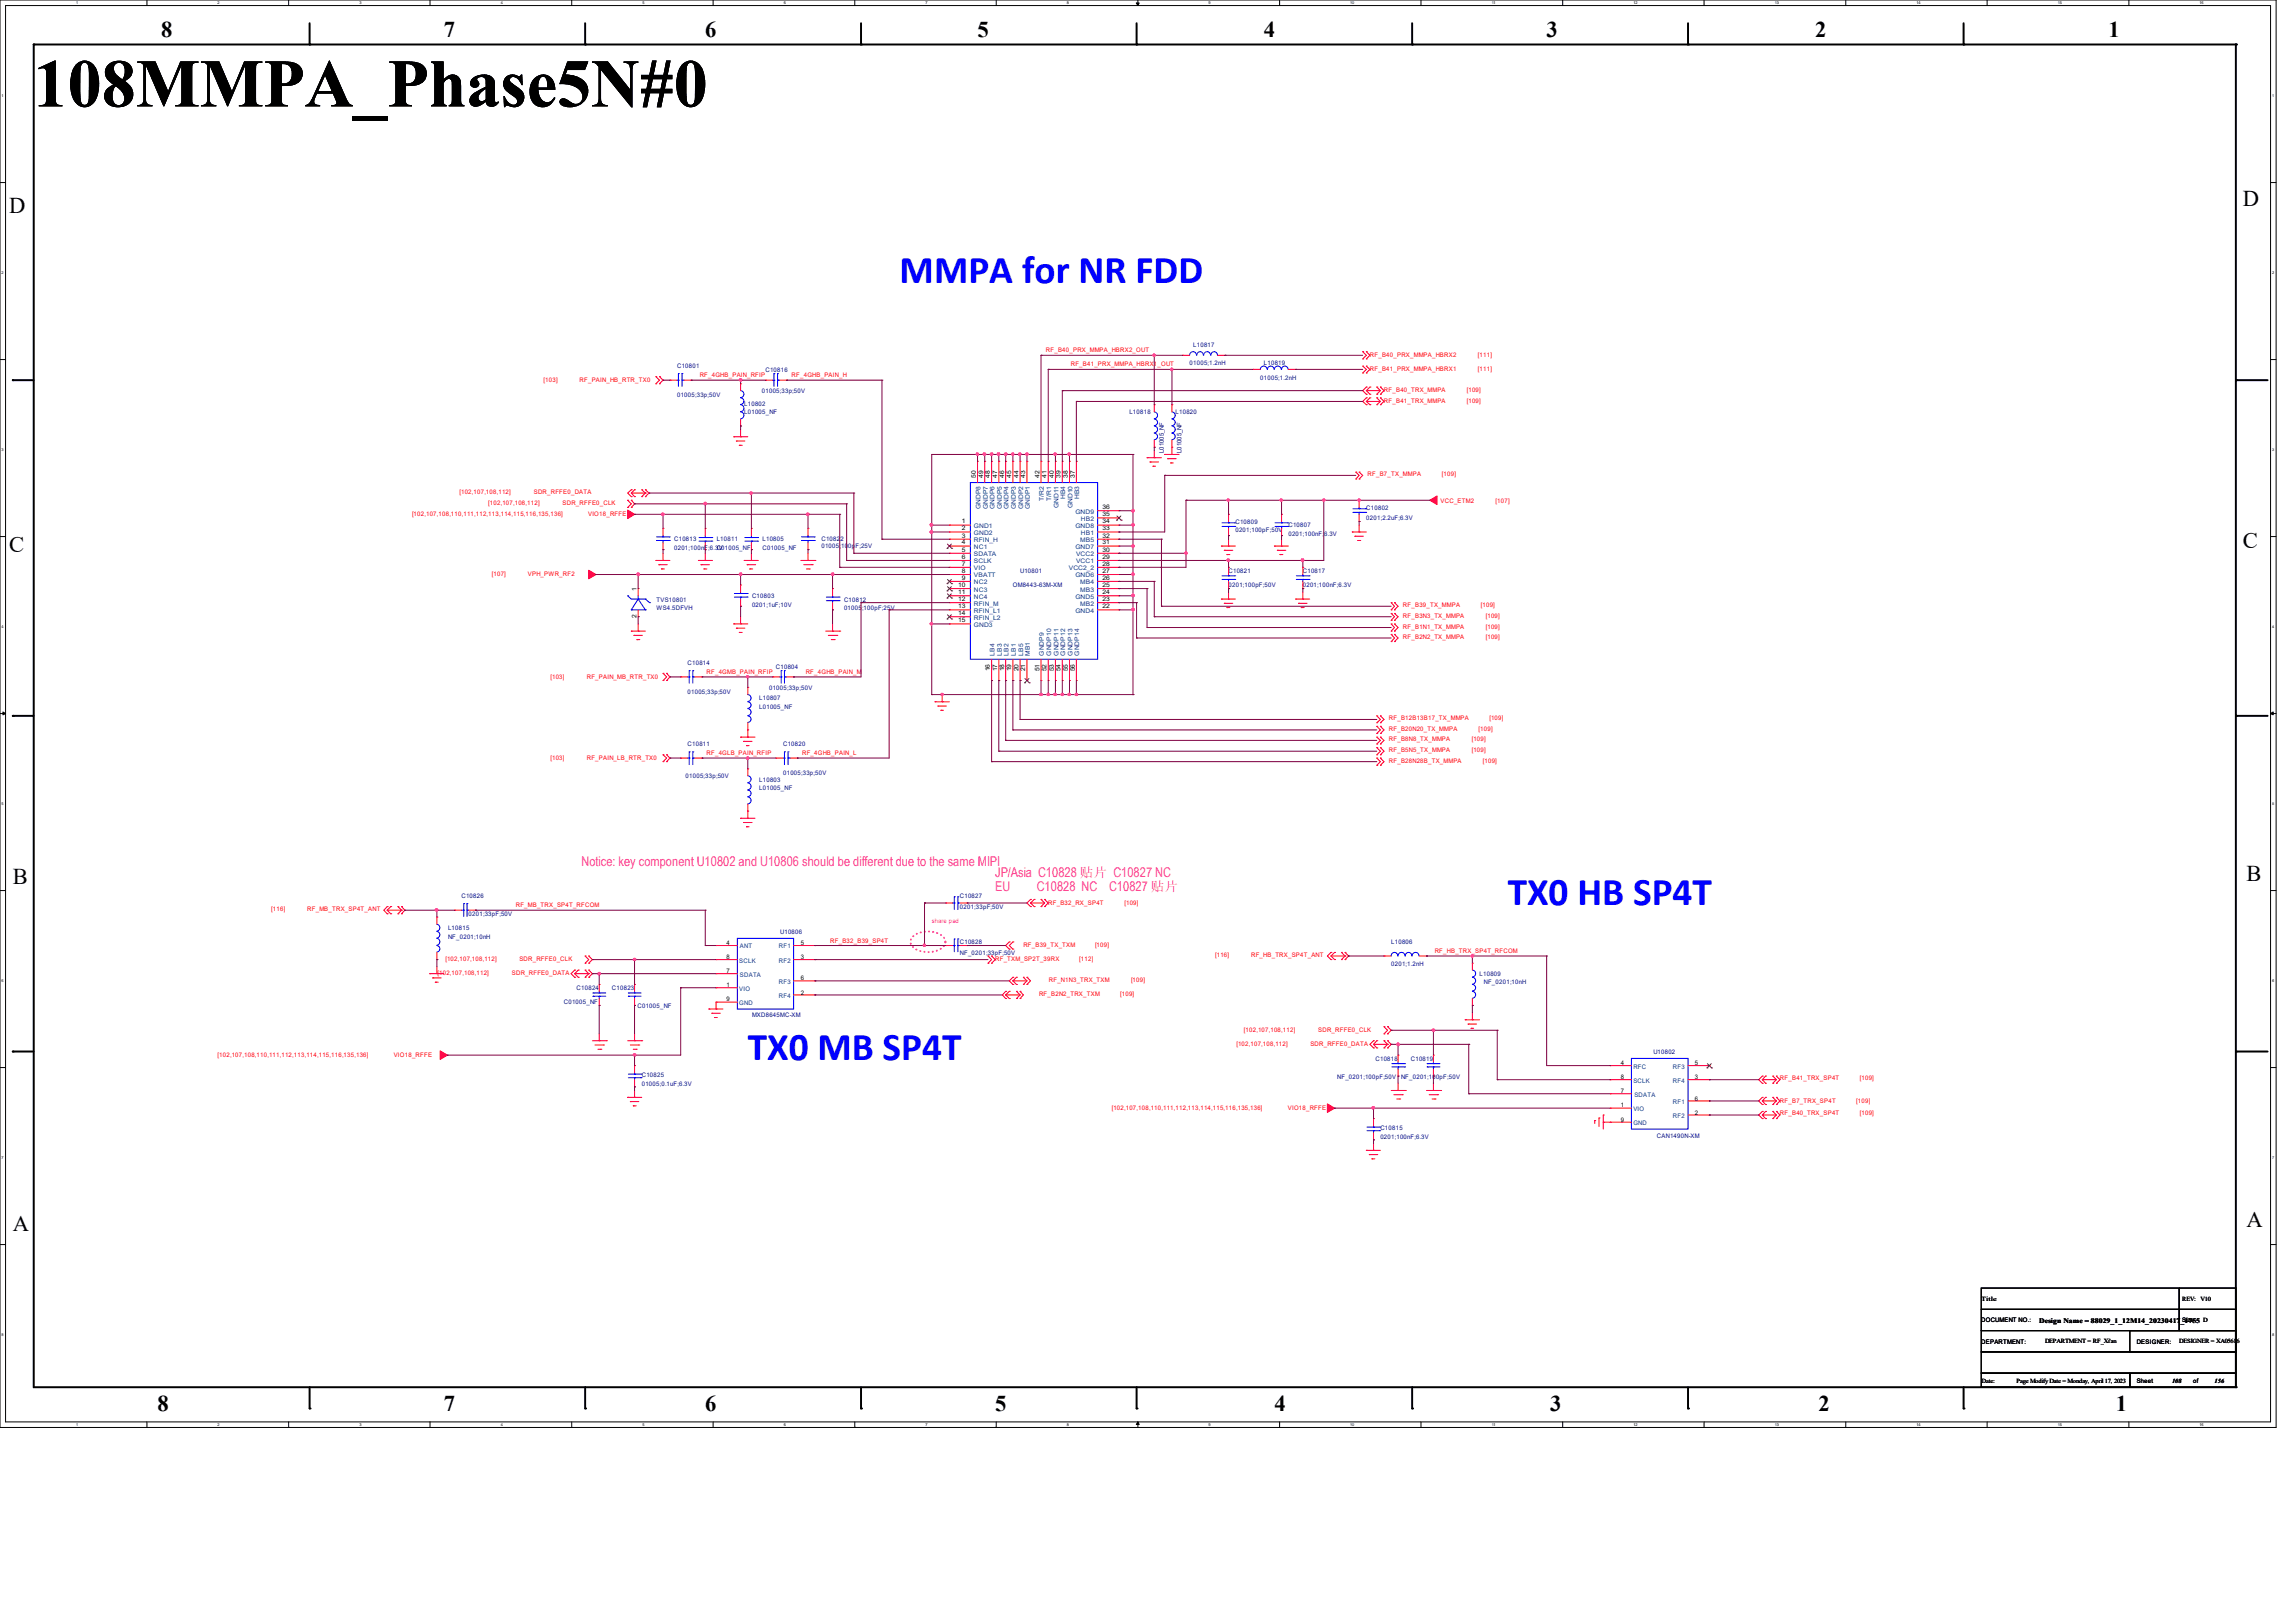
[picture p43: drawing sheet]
<svg xmlns="http://www.w3.org/2000/svg" width="297mm" height="210mm" viewBox="0 0 297 210" stroke-linecap="round" stroke-linejoin="round" font-family="sans-serif">
<defs><g id="words">
<text font-size="8.8" x="4.4" y="13.8">108MMPA_Phase5N#0</text>
<g font-size="5.1" fill="#00f">
<text x="116.4" y="36.6">MMPA for NR FDD</text>
<text x="195" y="117.1">TX0 HB SP4T</text>
<text x="96.7" y="137.2">TX0 MB SP4T</text>
</g>
<g font-size="2.9">
<text x="20.8" y="4.7">8</text>
<text x="57.4" y="4.7">7</text>
<text x="91.2" y="4.7">6</text>
<text x="126.4" y="4.7">5</text>
<text x="163.5" y="4.7">4</text>
<text x="200.1" y="4.7">3</text>
<text x="234.8" y="4.7">2</text>
<text x="272.8" y="4.7">1</text>
<text x="1.2" y="27.5">D</text>
<text x="290.1" y="26.6">D</text>
<text x="1.2" y="71.4">C</text>
<text x="290.1" y="71">C</text>
<text x="290.6" y="114">B</text>
<text x="1.7" y="114.4">B</text>
<text x="1.7" y="159.2">A</text>
<text x="290.6" y="158.8">A</text>
<text x="20.4" y="182.6">8</text>
<text x="57.4" y="182.6">7</text>
<text x="91.2" y="182.6">6</text>
<text x="128.7" y="182.6">5</text>
<text x="164.8" y="182.6">4</text>
<text x="200.5" y="182.6">3</text>
<text x="235.2" y="182.6">2</text>
<text x="273.7" y="182.6">1</text>
</g>
<g font-size="1.7" fill="#f0f">
<text x="75.2" y="112.1">Notice: key component U10802 and U10806 should be different due to the same MIPI</text>
<text x="128.7" y="113.5">JP/Asia C10828 贴片 C10827 NC</text>
<text x="128.7" y="115.2">EU</text>
<text x="134.1" y="115.2">C10828 NC</text>
<text x="143.5" y="115.2">C10827 贴片</text>
</g>
<g font-size=".9">
<text x="263.8" y="171.2">Design Name = 88029_1_12M14_20230417</text>
<text x="282.1" y="171.2">_S1iiiz7e55 D</text>
<text x="282.1" y="171.2">_S1z7e55 D</text>
</g>
<g font-size=".8" fill="#000080">
<text x="87.6" y="47.7">C10801</text>
<text x="153.9" y="47.3">01005;1.2nH</text>
<text x="154.3" y="44.9">L10817</text>
<text x="163.5" y="47.2">L10819</text>
<text x="87.6" y="51.4">01005;33p;50V</text>
<text x="96.3" y="52.5">L10802</text>
<text x="96.3" y="53.6">L01005_NF</text>
<text x="98.6" y="50.8">01005;33p;50V</text>
<text x="99" y="48.1">C10816</text>
<text x="146.1" y="53.6">L10818</text>
<text x="152.1" y="53.6">L10820</text>
<text x="163" y="49.1">01005;1.2nH</text>
<text x="150.5" y="58.6" transform="rotate(-90 150.5 58.6)">L01005_NF</text>
<text x="152.8" y="58.6" transform="rotate(-90 152.8 58.6)">L01005_NF</text>
<text x="176.7" y="66">C10802</text>
<text x="87.2" y="70.1">C10813</text>
<text x="87.2" y="71.2">0201;100nF;6.3CV01005_NF</text>
<text x="92.7" y="70.1">L10811</text>
<text x="98.6" y="70.1">L10805</text>
<text x="98.6" y="71.2">C01005_NF</text>
<text x="106.3" y="70.1">C1082</text>
<text x="106.3" y="70.9">01005;</text>
<text x="108.7" y="70.1">2</text>
<text x="108.8" y="70.9">10</text>
<text x="109.7" y="70.9">0p</text>
<text x="110.7" y="70.9">F;25V</text>
<text x="159.8" y="67.8">C10809</text>
<text x="159.8" y="68.9">0201;100pF;50V</text>
<text x="166.7" y="68.2">C10807</text>
<text x="166.7" y="69.3">0201;100nF;</text>
<text x="171.3" y="69.3">6.3V</text>
<text x="176.7" y="67.3">0201;2.2uF;6.3V</text>
<text x="84.9" y="77.9">TVS10801</text>
<text x="97.3" y="77.4">C10803</text>
<text x="109.2" y="77.9">C10812</text>
<text x="131" y="76">OM8443-63M-XM</text>
<text x="132" y="74.2">U10801</text>
<text x="158.9" y="74.2">C10821</text>
<text x="158.9" y="76">0201;100pF;50V</text>
<text x="168.5" y="74.2">C10817</text>
<text x="168.5" y="76">0201;100nF;6.3V</text>
<text x="84.9" y="79">WS4.5DFVH</text>
<text x="97.3" y="78.5">0201;1uF;10V</text>
<text x="109.2" y="79">01005</text>
<text x="111.5" y="79">;100pF;25</text>
<text x="115.2" y="79">V</text>
<text x="88.9" y="86.1">C10814</text>
<text x="88.9" y="89.8">01005;33p;50V</text>
<text x="99.5" y="89.3">01005;33p;50V</text>
<text x="100.4" y="86.5">C10804</text>
<text x="98.2" y="90.6">L10807</text>
<text x="98.2" y="91.7">L01005_NF</text>
<text x="88.7" y="100.7">01005;33p;50V</text>
<text x="88.9" y="96.6">C10811</text>
<text x="98.2" y="101.1">L10803</text>
<text x="101.3" y="96.6">C10820</text>
<text x="101.3" y="100.3">01005;33p;50V</text>
<text x="98.2" y="102.2">L01005_NF</text>
<text x="59.7" y="116.2">C10826</text>
<text x="60.6" y="118.5">0201;33pF;50V</text>
<text x="124.2" y="116.2">C10827</text>
<text x="124.2" y="117.6">0201;33pF;50V</text>
<text x="58" y="120.4">L10815</text>
<text x="58" y="121.5">NF_0201;10nH</text>
<text x="100.9" y="120.9">U10806</text>
<text x="124.2" y="122.2">C10828</text>
<text x="124.2" y="123.6">NF_0201;33pF;50V</text>
<text x="180" y="122.2">L10806</text>
<text x="180" y="125">0201;1.2nH</text>
<text x="72.9" y="130">C01005_NF</text>
<text x="74.6" y="128.1">C10824</text>
<text x="79.2" y="128.1">C10823</text>
<text x="82.5" y="130.4">C01005_NF</text>
<text x="97.3" y="131.5">MXD8645MC-XM</text>
<text x="191.4" y="126.3">L10809</text>
<text x="191.9" y="127.4">NF_0201;10nH</text>
<text x="177.9" y="137.3">C10818</text>
<text x="182.5" y="137.3">C10819</text>
<text x="213.9" y="136.4">U10802</text>
<text x="83" y="139.4">C10825</text>
<text x="83" y="140.5">01005;0.1uF;6.3V</text>
<text x="173" y="139.6">NF_0201;100pF;50V</text>
<text x="181.2" y="139.6">NF_0201;100pF;50V</text>
<text x="178.6" y="146.2">C10815</text>
<text x="178.6" y="147.3">0201;100nF;6.3V</text>
<text x="214.3" y="147.2">CAN1490N-XM</text>
</g>
<g font-size=".8" fill="#f00">
<text x="135.3" y="45.6">RF_B40_PRX_MMPA_HBRX2_OUT</text>
<text x="138.5" y="47.4">RF_B41_PRX_MMPA_HBRX1_OUT</text>
<text x="177.2" y="46.2">RF_B40_PRX_MMPA_HBRX2</text>
<text x="191.2" y="46.2">[111]</text>
<text x="70.3" y="49.4">[103]</text>
<text x="75" y="49.4">RF_PAIN_HB_RTR_TX0</text>
<text x="90.5" y="48.8">RF_4GHB_PAIN_RFIP</text>
<text x="102.4" y="48.8">RF_4GHB_PAIN_H</text>
<text x="177.2" y="48">RF_B41_PRX_MMPA_HBRX1</text>
<text x="179" y="50.8">RF_B40_TRX_MMPA</text>
<text x="179" y="52.2">RF_B41_TRX_MMPA</text>
<text x="189.7" y="50.8">[109]</text>
<text x="189.7" y="52.2">[109]</text>
<text x="191.2" y="48">[111]</text>
<text x="59.4" y="63.9">[102,107,108,112]</text>
<text x="63.2" y="65.4">[102,107,108,112]</text>
<text x="69" y="63.9">SDR_RFFE0_DATA</text>
<text x="72.8" y="65.4">SDR_RFFE0_CLK</text>
<text x="176.9" y="61.6">RF_B7_TX_MMPA</text>
<text x="186.4" y="65">VCC_ETM2</text>
<text x="186.5" y="61.6">[109]</text>
<text x="193.5" y="65">[107]</text>
<text x="53.3" y="66.8">[102,107,108,110,111,112,113,114,115,116,135,136]</text>
<text x="76.1" y="66.8">VIO18_RFFE</text>
<text x="63.6" y="74.5">[107]</text>
<text x="68.3" y="74.5">VPH_PWR_RF2</text>
<text x="181.5" y="78.6">RF_B39_TX_MMPA</text>
<text x="181.5" y="79.9">RF_B3N3_TX_MMPA</text>
<text x="181.5" y="81.3">RF_B1N1_TX_MMPA</text>
<text x="181.5" y="82.7">RF_B2N2_TX_MMPA</text>
<text x="191.6" y="78.6">[109]</text>
<text x="192.2" y="79.9">[109]</text>
<text x="192.2" y="81.3">[109]</text>
<text x="192.2" y="82.7">[109]</text>
<text x="71.2" y="87.8">[103]</text>
<text x="75.9" y="87.8">RF_PAIN_MB_RTR_TX0</text>
<text x="91.4" y="87.2">RF_4GMB_PAIN_RFIP</text>
<text x="104.2" y="87.2">RF_4GHB_PAIN_M</text>
<text x="179.7" y="93.2">RF_B12B13B17_TX_MMPA</text>
<text x="179.7" y="94.6">RF_B20N20_TX_MMPA</text>
<text x="179.7" y="95.9">RF_B8N8_TX_MMPA</text>
<text x="190.4" y="95.9">[109]</text>
<text x="191.3" y="94.6">[109]</text>
<text x="192.7" y="93.2">[109]</text>
<text x="71.2" y="98.3">[103]</text>
<text x="75.9" y="98.3">RF_PAIN_LB_RTR_TX0</text>
<text x="91.4" y="97.7">RF_4GLB_PAIN_RFIP</text>
<text x="103.8" y="97.7">RF_4GHB_PAIN_L</text>
<text x="179.7" y="97.3">RF_B5N5_TX_MMPA</text>
<text x="179.7" y="98.7">RF_B28N28B_TX_MMPA</text>
<text x="190.4" y="97.3">[109]</text>
<text x="191.8" y="98.7">[109]</text>
<text x="35.1" y="117.9">[116]</text>
<text x="39.8" y="117.9">RF_MB_TRX_SP4T_ANT</text>
<text x="66.7" y="117.4">RF_MB_TRX_SP4T_RFCOM</text>
<text x="135.6" y="117.1">RF_B32_RX_SP4T</text>
<text x="145.5" y="117.1">[109]</text>
<text x="57.6" y="124.4">[102,107,108,112]</text>
<text x="67.2" y="124.4">SDR_RFFE0_CLK</text>
<text x="107.4" y="122">RF_B32_B39_SP4T</text>
<text x="128.7" y="124.4">RF_TXM_SP2T_39RX</text>
<text x="132.4" y="122.6">RF_B39_TX_TXM</text>
<text x="139.6" y="124.4">[112]</text>
<text x="141.6" y="122.6">[109]</text>
<text x="157.2" y="123.8">[116]</text>
<text x="161.8" y="123.8">RF_HB_TRX_SP4T_ANT</text>
<text x="185.6" y="123.3">RF_HB_TRX_SP4T_RFCOM</text>
<text x="56.6" y="126.2">[102,107,108,112]</text>
<text x="66.2" y="126.2">SDR_RFFE0_DATA</text>
<text x="134.4" y="128.9">RF_B2N2_TRX_TXM</text>
<text x="135.7" y="127">RF_N1N3_TRX_TXM</text>
<text x="144.9" y="128.9">[109]</text>
<text x="146.3" y="127">[109]</text>
<text x="28.2" y="136.7">[102,107,108,110,111,112,113,114,115,116,135,136]</text>
<text x="50.9" y="136.7">VIO18_RFFE</text>
<text x="159.9" y="135.3">[102,107,108,112]</text>
<text x="160.9" y="133.5">[102,107,108,112]</text>
<text x="169.5" y="135.3">SDR_RFFE0_DATA</text>
<text x="170.5" y="133.5">SDR_RFFE0_CLK</text>
<text x="143.8" y="143.6">[102,107,108,110,111,112,113,114,115,116,135,136]</text>
<text x="166.6" y="143.6">VIO18_RFFE</text>
<text x="230.3" y="139.7">RF_B41_TRX_SP4T</text>
<text x="230.3" y="142.7">RF_B7_TRX_SP4T</text>
<text x="240.1" y="142.7">[109]</text>
<text x="240.6" y="139.7">[109]</text>
<text x="230.3" y="144.3">RF_B40_TRX_SP4T</text>
<text x="240.6" y="144.3">[109]</text>
</g>
<g font-size=".8">
<text x="126.2" y="61.8" transform="rotate(-90 126.2 61.8)">50</text>
<text x="127.2" y="61.8" transform="rotate(-90 127.2 61.8)">49</text>
<text x="128.1" y="61.8" transform="rotate(-90 128.1 61.8)">48</text>
<text x="129" y="61.8" transform="rotate(-90 129 61.8)">47</text>
<text x="129.9" y="61.8" transform="rotate(-90 129.9 61.8)">46</text>
<text x="130.8" y="61.8" transform="rotate(-90 130.8 61.8)">45</text>
<text x="131.7" y="61.8" transform="rotate(-90 131.7 61.8)">44</text>
<text x="132.6" y="61.8" transform="rotate(-90 132.6 61.8)">43</text>
<text x="134.5" y="61.8" transform="rotate(-90 134.5 61.8)">42</text>
<text x="135.4" y="61.8" transform="rotate(-90 135.4 61.8)">41</text>
<text x="136.3" y="61.8" transform="rotate(-90 136.3 61.8)">40</text>
<text x="137.2" y="61.8" transform="rotate(-90 137.2 61.8)">39</text>
<text x="138.1" y="61.8" transform="rotate(-90 138.1 61.8)">38</text>
<text x="139" y="61.8" transform="rotate(-90 139 61.8)">37</text>
<text x="142.6" y="65.9">36</text>
<text x="124.4" y="67.7">1</text>
<text x="124.4" y="68.6">2</text>
<text x="124.4" y="69.6">3</text>
<text x="124.4" y="70.4">4</text>
<text x="124.4" y="71.4">5</text>
<text x="142.6" y="71.4">30</text>
<text x="142.6" y="70.4">31</text>
<text x="142.6" y="69.6">32</text>
<text x="142.6" y="68.6">33</text>
<text x="142.6" y="67.7">34</text>
<text x="142.6" y="66.8">35</text>
<text x="82.3" y="76.5" transform="rotate(-90 82.3 76.5)">1</text>
<text x="124" y="75.9">10</text>
<text x="124" y="76.9">11</text>
<text x="124" y="77.8">12</text>
<text x="124.4" y="72.3">6</text>
<text x="124.4" y="73.2">7</text>
<text x="124.4" y="74.1">8</text>
<text x="124.4" y="75">9</text>
<text x="142.6" y="77.8">23</text>
<text x="142.6" y="76.9">24</text>
<text x="142.6" y="75.9">25</text>
<text x="142.6" y="75">26</text>
<text x="142.6" y="74.1">27</text>
<text x="142.6" y="73.2">28</text>
<text x="142.6" y="72.3">29</text>
<text x="82.3" y="80" transform="rotate(-90 82.3 80)">2</text>
<text x="124" y="78.7">13</text>
<text x="124" y="79.6">14</text>
<text x="124" y="80.5">15</text>
<text x="142.6" y="78.7">22</text>
<text x="128.1" y="86.9" transform="rotate(-90 128.1 86.9)">16</text>
<text x="129" y="86.9" transform="rotate(-90 129 86.9)">17</text>
<text x="129.9" y="86.9" transform="rotate(-90 129.9 86.9)">18</text>
<text x="130.8" y="86.9" transform="rotate(-90 130.8 86.9)">19</text>
<text x="131.7" y="86.9" transform="rotate(-90 131.7 86.9)">20</text>
<text x="132.6" y="86.9" transform="rotate(-90 132.6 86.9)">21</text>
<text x="134.5" y="86.9" transform="rotate(-90 134.5 86.9)">51</text>
<text x="135.4" y="86.9" transform="rotate(-90 135.4 86.9)">52</text>
<text x="136.3" y="86.9" transform="rotate(-90 136.3 86.9)">53</text>
<text x="137.2" y="86.9" transform="rotate(-90 137.2 86.9)">54</text>
<text x="138.1" y="86.9" transform="rotate(-90 138.1 86.9)">55</text>
<text x="139" y="86.9" transform="rotate(-90 139 86.9)">56</text>
<text x="94" y="122.3">4</text>
<text x="94" y="125.9">7</text>
<text x="94" y="124.1">8</text>
<text x="103.6" y="124.1">3</text>
<text x="103.6" y="122.3">5</text>
<text x="94" y="127.8">1</text>
<text x="94" y="129.6">9</text>
<text x="103.6" y="126.8">6</text>
<text x="103.6" y="128.7">2</text>
<text x="209.7" y="137.8">4</text>
<text x="219.2" y="137.8">5</text>
<text x="209.7" y="143.3">1</text>
<text x="209.7" y="141.5">7</text>
<text x="209.7" y="139.7">8</text>
<text x="219.2" y="139.7">3</text>
<text x="219.2" y="142.4">6</text>
<text x="209.7" y="145.1">9</text>
<text x="219.2" y="144.2">2</text>
<text x="256.3" y="168.3">Title</text>
<text x="256.3" y="171.1">DOCUMENT NO.:</text>
<text x="256.3" y="173.9">DEPARTMENT:</text>
<text x="264.5" y="173.8">DEPARTMENT = RF_Xi'an</text>
<text x="276.4" y="173.9">DESIGNER:</text>
<text x="281.9" y="173.8">DESIGNER = XA0561</text>
<text x="282.3" y="168.3">REV:</text>
<text x="284.6" y="168.3">V10</text>
<text x="289.3" y="173.8">6</text>
<text x="256.4" y="178.9">Date:</text>
<text x="260.9" y="178.9">Page Modify Date = Monday, April 17, 2023</text>
<text x="276.4" y="179">Sheet</text>
<text x="281" y="178.9">108</text>
<text x="283.7" y="179">of</text>
<text x="286.5" y="178.9">156</text>
</g>
<g font-size=".8" fill="#004080">
<text x="126.8" y="65.9" transform="rotate(-90 126.8 65.9)">GNDP8</text>
<text x="127.8" y="65.9" transform="rotate(-90 127.8 65.9)">GNDP7</text>
<text x="128.7" y="65.9" transform="rotate(-90 128.7 65.9)">GNDP6</text>
<text x="129.6" y="65.9" transform="rotate(-90 129.6 65.9)">GNDP5</text>
<text x="130.5" y="65.9" transform="rotate(-90 130.5 65.9)">GNDP4</text>
<text x="131.4" y="65.9" transform="rotate(-90 131.4 65.9)">GNDP3</text>
<text x="132.3" y="65.9" transform="rotate(-90 132.3 65.9)">GNDP2</text>
<text x="133.2" y="65.9" transform="rotate(-90 133.2 65.9)">GNDP1</text>
<text x="135" y="64.8" transform="rotate(-90 135 64.8)">T/R2</text>
<text x="136" y="64.8" transform="rotate(-90 136 64.8)">T/R1</text>
<text x="136.9" y="65.8" transform="rotate(-90 136.9 65.8)">GND11</text>
<text x="137.8" y="64.6" transform="rotate(-90 137.8 64.6)">HB4</text>
<text x="138.7" y="65.8" transform="rotate(-90 138.7 65.8)">GND10</text>
<text x="139.6" y="64.6" transform="rotate(-90 139.6 64.6)">HB3</text>
<text x="126" y="68.3">GND1</text>
<text x="126" y="69.2">GND2</text>
<text x="126" y="70.1">RFIN_H</text>
<text x="126" y="71">NC1</text>
<text x="126" y="72">SDATA</text>
<text x="139.1" y="71">GND7</text>
<text x="139.1" y="68.3">GND8</text>
<text x="139.1" y="66.5">GND9</text>
<text x="139.2" y="72">VCC2</text>
<text x="139.7" y="70.1">MB5</text>
<text x="139.8" y="69.2">HB1</text>
<text x="139.8" y="67.4">HB2</text>
<text x="126" y="72.9">SCLK</text>
<text x="126" y="73.8">VIO</text>
<text x="126" y="74.7">VBATT</text>
<text x="126" y="76.5">NC3</text>
<text x="126" y="77.5">NC4</text>
<text x="126" y="75.6">NC2</text>
<text x="138.3" y="73.8">VCC2_2</text>
<text x="139.1" y="77.5">GND5</text>
<text x="139.1" y="74.7">GND6</text>
<text x="139.2" y="72.9">VCC1</text>
<text x="139.7" y="76.5">MB3</text>
<text x="139.7" y="75.6">MB4</text>
<text x="126" y="78.4">RFIN_M</text>
<text x="126" y="79.3">RFIN_L1</text>
<text x="126" y="80.2">RFIN_L2</text>
<text x="126" y="81.1">GND3</text>
<text x="139.1" y="79.3">GND4</text>
<text x="139.7" y="78.4">MB2</text>
<text x="128.7" y="84.8" transform="rotate(-90 128.7 84.8)">LB4</text>
<text x="129.6" y="84.8" transform="rotate(-90 129.6 84.8)">LB3</text>
<text x="130.5" y="84.8" transform="rotate(-90 130.5 84.8)">LB2</text>
<text x="131.4" y="84.8" transform="rotate(-90 131.4 84.8)">LB1</text>
<text x="132.3" y="84.8" transform="rotate(-90 132.3 84.8)">LB5</text>
<text x="133.2" y="84.8" transform="rotate(-90 133.2 84.8)">MB1</text>
<text x="135" y="84.8" transform="rotate(-90 135 84.8)">GNDP9</text>
<text x="136" y="84.8" transform="rotate(-90 136 84.8)">GNDP10</text>
<text x="136.9" y="84.8" transform="rotate(-90 136.9 84.8)">GNDP11</text>
<text x="137.8" y="84.8" transform="rotate(-90 137.8 84.8)">GNDP12</text>
<text x="138.7" y="84.8" transform="rotate(-90 138.7 84.8)">GNDP13</text>
<text x="139.6" y="84.8" transform="rotate(-90 139.6 84.8)">GNDP14</text>
<text x="95.6" y="124.5">SCLK</text>
<text x="95.7" y="122.7">ANT</text>
<text x="100.8" y="124.5">RF2</text>
<text x="100.8" y="122.7">RF1</text>
<text x="95.6" y="128.2">VIO</text>
<text x="95.6" y="130">GND</text>
<text x="95.7" y="126.4">SDATA</text>
<text x="100.8" y="127.3">RF3</text>
<text x="100.8" y="129.1">RF4</text>
<text x="211.3" y="143.8">VIO</text>
<text x="211.3" y="138.3">RFC</text>
<text x="211.3" y="140.1">SCLK</text>
<text x="211.4" y="141.9">SDATA</text>
<text x="216.4" y="140.1">RF4</text>
<text x="216.4" y="138.3">RF3</text>
<text x="216.4" y="142.8">RF1</text>
<text x="211.3" y="145.6">GND</text>
<text x="216.4" y="144.7">RF2</text>
</g>
<text font-size=".8" fill="#f0f" x="120.5" y="119.4">share pad</text>
<g font-size=".5">
<text x="9.9" y=".6">1</text>
<text x="28.2" y=".6">2</text>
<text x="46.5" y=".6">3</text>
<text x="64.8" y=".6">4</text>
<text x="83.1" y=".6">5</text>
<text x="101.4" y=".6">6</text>
<text x="119.7" y=".6">7</text>
<text x="138" y=".6">8</text>
<text x="156.3" y=".6">9</text>
<text x="174.7" y=".6">10</text>
<text x="193" y=".6">11</text>
<text x="211.3" y=".6">12</text>
<text x="229.6" y=".6">13</text>
<text x="247.9" y=".6">14</text>
<text x="266.2" y=".6">15</text>
<text x="284.5" y=".6">16</text>
<text x=".2" y="12.6">1</text>
<text x="293.9" y="12.6">1</text>
<text x=".2" y="35.5">2</text>
<text x="293.9" y="35.5">2</text>
<text x=".2" y="58.4">3</text>
<text x="293.9" y="58.4">3</text>
<text x=".2" y="81.3">4</text>
<text x="293.9" y="81.3">4</text>
<text x=".2" y="104.2">5</text>
<text x="293.9" y="104.2">5</text>
<text x=".2" y="127.1">6</text>
<text x="293.9" y="127.1">6</text>
<text x=".2" y="150">7</text>
<text x="293.9" y="150">7</text>
<text x=".2" y="172.9">8</text>
<text x="293.9" y="172.9">8</text>
<text x="9.9" y="184.5">1</text>
<text x="28.2" y="184.5">2</text>
<text x="46.5" y="184.5">3</text>
<text x="64.8" y="184.5">4</text>
<text x="83.1" y="184.5">5</text>
<text x="101.4" y="184.5">6</text>
<text x="119.7" y="184.5">7</text>
<text x="138" y="184.5">8</text>
<text x="156.3" y="184.5">9</text>
<text x="174.7" y="184.5">10</text>
<text x="193" y="184.5">11</text>
<text x="211.3" y="184.5">12</text>
<text x="229.6" y="184.5">13</text>
<text x="247.9" y="184.5">14</text>
<text x="266.2" y="184.5">15</text>
<text x="284.5" y="184.5">16</text>
</g>
</g></defs>
<g fill="none" stroke="#000" stroke-width=".13">
<path d="M0 0h294.4v184.7h-294.4zM.7 .7h293v183.3h-293zM19 0v.7M37.3 0v.7M55.6 0v.7M74 0v.7M92.2 0v.7M110.6 0v.7M128.9 0v.7M147 .4h.4l-.2 .3zM147.2 0v.7M165.5 0v.7"/>
<path d="M183.8 0v.7M202.1 0v.7M220.4 0v.7M238.8 0v.7M257 0v.7M275.4 0v.7M0 23.6h.7M293.7 23.6h.7M0 46.5h.7M293.7 46.5h.7M0 69.4h.7M293.7 69.4h.7"/>
<path d="M0 92.3h.7M.4 92.1l.3 .2-.3 .2zM293.7 92.3l.3-.2v.4zM293.7 92.3h.7M0 115.2h.7M293.7 115.2h.7M0 138.1h.7M293.7 138.1h.7M0 161h.7M293.7 161h.7M19 184v.7M37.3 184v.7"/>
<path d="M55.6 184v.7M74 184v.7M92.2 184v.7M110.6 184v.7M128.9 184v.7M147.2 184l.2 .3h-.4zM147.2 184v.7M165.5 184v.7M183.8 184v.7M202.1 184v.7M220.4 184v.7M238.8 184v.7"/>
<path d="M257 184v.7M275.4 184v.7"/>
</g>
<path d="M147 .4h.4l-.2 .3zM.4 92.1l.3 .2-.3 .2zM293.7 92.3l.3-.2v.4zM147.2 184l.2 .3h-.4z" fill="#000"/>
<g fill="none" stroke="#000" stroke-width=".25">
<path d="M4.4 5.8h.1M4.4 5.8h284.8M4.4 5.8v173.7h284.8M40 5.8h.1M40 3v2.8M75.7 5.8h.1M75.7 3v2.8M111.4 5.8h.1M111.4 3v2.8M147 5.8h.1M147 3v2.8M182.7 5.8h.1"/>
<path d="M182.7 3v2.8M218.4 5.8h.1M218.4 3v2.8M254 5.8h.1M254 3v2.8M289.2 5.8h.1M289.2 5.8v173.7M1.7 49.2h.1M1.7 49.2h2.7M289.2 49.2h.1M289.2 49.2h4.1M1.7 92.6h.1"/>
<path d="M1.7 92.6h2.7M289.2 92.6h.1M289.2 92.6h4.1M1.7 136.1h.1M1.7 136.1h2.7M289.2 136.1h.1M289.2 136.1h4.1M40 179.5v2.7M75.7 179.5v2.7M111.4 179.5v2.7M147 179.5v2.7M182.7 179.5v2.7"/>
<path d="M218.4 179.5v2.7M254 179.5v2.7M289.2 179.5h.1M40 182.2h.1M75.7 182.2h.1M111.4 182.2h.1M147 182.2h.1M182.7 182.2h.1M218.4 182.2h.1M254 182.2h.1"/>
</g>
<path d="M118.1 121.2a3.2 3.2 0 0 1 3.9 0 .96 .96 0 0 1-.4 1.6 3.3 3.3 0 0 1-3.5-.3 .89 .89 0 0 1 0-1.3z" fill="none" stroke="#f0f" stroke-width=".25" stroke-dasharray="0 .5"/>
<g fill="none" stroke="#f00" stroke-width=".13">
<path d="M94.9 56.5h.1M94.9 56.5h1.8M95.2 57.1h.1M95.2 57.1h1.2M95.6 57.6h.1M95.6 57.6h.4M95.8 56.5h.1M95.8 55.6v.9M148.4 59.2h.1M148.4 59.2h1.8M148.8 59.8h.1M148.8 59.8h1.1"/>
<path d="M149.3 59.2h.1M149.3 58.3v.9M150.7 58.8h.1M150.7 58.8h1.8M151 59.4h.1M151 59.4h1.1M151.4 59.9h.1M151.4 59.9h.4M151.6 58.8h.1M151.6 57.9v.9M84.8 72.5h.1M84.8 72.5h1.9"/>
<path d="M85.2 73.1h.1M85.2 73.1h1.1M85.6 73.6h.1M85.6 73.6h.3M85.8 72.5h.1M85.8 71.6v.9M90.3 72.5h.1M90.3 72.5h1.9M90.7 73.1h.1M90.7 73.1h1.1M91.1 73.6h.1M91.1 73.6h.3"/>
<path d="M91.2 72.5h.1M91.2 71.6v.9M95.8 79.8v.9M96.3 72.5h.1M96.3 72.5h1.8M96.6 73.1h.1M96.6 73.1h1.1M97 73.6h.1M97 73.6h.4M97.2 72.5h.1M97.2 71.6v.9M103.6 72.5h1.8"/>
<path d="M104 73.1h1.1M104.3 73.6h.4M104.5 72.5h.1M104.5 71.6v.9M104.7 73.6h.1M105.1 73.1h.1M105.4 72.5h.1M149.1 60.3h.1M149.1 60.3h.4M158 70.7h.1M158 77.5h.1M158 70.7h1.8"/>
<path d="M158 77.5h1.8M158.4 71.2h.1M158.4 78.1h.1M158.4 71.2h1.1M158.4 78.1h1.1M158.7 71.8h.1M158.7 78.6h.1M158.7 71.8h.4M158.7 78.6h.4M158.9 70.7h.1M158.9 77.5h.1M158.9 69.8v.9"/>
<path d="M158.9 76.6v.9M164.8 70.7h.1M164.8 70.7h1.9M165.2 71.2h.1M165.2 71.2h1.1M165.6 71.8h.1M165.6 71.8h.3M165.8 70.7h.1M165.8 69.8v.9M167.6 77.5h.1M167.6 77.5h1.8M168 78.1h.1"/>
<path d="M168 78.1h1.1M168.3 78.6h.1M168.3 78.6h.4M168.5 77.5h.1M168.5 76.6v.9M174.9 68.8h.1M174.9 68.8h1.8M175.3 69.4h.1M175.3 69.4h1.1M175.6 69.9h.1M175.6 69.9h.4M175.8 68.8h.1"/>
<path d="M175.8 67.9v.9M81.7 81.7h.1M81.7 81.7h1.8M82 82.2h.1M82 82.2h1.1M82.4 82.8h.1M82.4 82.8h.4M82.5 81.7h.1M82.5 80.7v1M94.9 80.7h.1M94.9 80.7h1.8M95.2 81.3h.1"/>
<path d="M95.2 81.3h1.2M95.6 81.8h.1M95.6 81.8h.4M95.8 95.4h.1M95.8 80.7h.1M95.8 95.4h1.9M96.2 95.9h.1M96.2 95.9h1.1M96.6 96.5h.1M96.6 96.5h.3M96.7 95.4h.1M96.7 94.4v1"/>
<path d="M106.8 81.7h1.8M107.1 82.2h1.1M107.5 82.8h.4M107.7 81.7h.1M107.7 80.7v1M107.9 82.8h.1M108.2 82.2h.1M108.6 81.7h.1M120.9 90.8h.1M120.9 90.8h1.9M121.3 91.4h.1M121.3 91.4h1.1"/>
<path d="M121.7 91.9h.1M121.7 91.9h.3M121.9 90.8h.1M121.9 89.9v.9M95.8 105.9h.1M95.8 105.9h1.9M96.2 106.4h.1M96.2 106.4h1.1M96.6 107h.1M96.6 107h.3M96.7 105.9h.1M96.7 104.9v1"/>
<path d="M55.6 126h.1M55.6 126h1.8M56 126.5h.1M56 126.5h1.1M56.3 127.1h.1M56.3 127.1h.4M56.5 126h.1M56.5 125.1v.9M76.6 134.7h1.8M77 135.2h1.1M77.3 135.8h.4M77.5 134.7h.1"/>
<path d="M77.5 133.8v.9M77.7 135.8h.1M78.1 135.2h.1M78.4 134.7h.1M81.2 134.7h1.8M81.5 135.2h1.1M81.9 135.8h.4M82.1 134.7h.1M82.1 133.8v.9M82.3 135.8h.1M82.6 135.2h.1M83 134.7h.1"/>
<path d="M91.7 130.6h.1M91.7 130.6h1.8M92.1 131.1h.1M92.1 131.1h1.1M92.4 131.7h.1M92.4 131.7h.4M92.6 130.6h.1M92.6 129.7v.9M189.5 132h.1M189.5 132h1.9M189.9 132.5h.1M189.9 132.5h1.1"/>
<path d="M190.3 133.1h.1M190.3 133.1h.3M190.5 132h.1M190.5 131v1M81.2 142h.1M81.2 142h1.8M81.5 142.5h.1M81.5 142.5h1.1M81.9 143.1h.1M81.9 143.1h.4M82.1 142h.1M82.1 141.1v.9"/>
<path d="M176.7 148.8h.1M176.7 148.8h1.9M177.1 149.4h.1M177.1 149.4h1.1M177.5 149.9h.1M177.5 149.9h.3M177.7 148.8h.1M177.7 148v.8M180 141.1h1.8M180.3 141.6h1.1M180.7 142.2h.4M180.8 141.1h.1"/>
<path d="M180.8 140.2v.9M181.1 142.2h.1M181.4 141.6h.1M181.8 141.1h.1M184.5 141.1h1.9M184.9 141.6h1.1M185.3 142.2h.3M185.4 141.1h.1M185.4 140.2v.9M185.6 142.2h.1M186 141.6h.1M186.4 141.1h.1"/>
<path d="M206.3 145h.1M206.3 145v.4M206.8 144.7h.1M206.8 144.7v1.1M207.4 145.2h.1M207.4 144.3h.1M207.4 145.2h.9M207.4 144.3v1.8"/>
</g>
<path d="M56.9 136l1 .5-1 .6z" fill-rule="evenodd" fill="#f00"/>
<g fill="none" stroke="#f00" stroke-width=".13">
<path d="M50.1 117.3h.1M50.1 118.2h.1M50.1 117.3l-.4 .5 .4 .4M50.1 117.8l.4 .4M50.1 117.8h1.8M50.5 118.2h.1M50.5 117.3h.1M50.5 117.3l-.4 .5M51.5 117.3h.1M51.5 118.2h.1M51.5 117.3l.4 .5M51.9 118.2h.1"/>
<path d="M51.9 117.3h.1M51.9 117.8h.1M51.9 117.3l.5 .5-.5 .4M51.9 117.8l-.4 .4M133.3 117.3h.1M133.3 116.4h.1M133.3 116.8h.1M133.3 116.4l-.5 .4 .5 .5M133.3 116.8l.5 .5M133.3 116.8h1.8M133.8 116.4h.1M133.8 117.3h.1"/>
<path d="M133.8 116.4l-.5 .4M134.7 117.3h.1M134.7 116.4h.1M134.7 116.4l.4 .4M135.1 116.4h.1M135.1 117.3h.1M135.1 116.4l.5 .4-.5 .5M135.1 116.8l-.4 .5M56.9 136l1 .5-1 .6zM74.3 125.5h.1M74.3 126.4h.1M74.3 125.5l-.4 .5 .4 .4"/>
<path d="M74.3 126l.5 .4M74.3 126h1.9M74.8 126.4h.1M74.8 125.5h.1M74.8 125.5l-.5 .5M75.7 124.6h.1M75.7 123.7h.1M75.7 125.5h.1M75.7 126.4h.1M75.7 123.7l.5 .5-.5 .4M75.7 125.5l.5 .5M76.2 123.7h.1"/>
<path d="M76.2 124.6h.1M76.2 126.4h.1M76.2 125.5h.1M76.2 126h.1M76.2 123.7l.4 .5-.4 .4M76.2 125.5l.4 .5-.4 .4M76.2 126l-.5 .4M130.6 121.9h.1M130.6 122.8h.1M130.6 121.9l-.5 .4 .5 .5M131 122.8h.1M131 121.9h.1"/>
<path d="M131 121.9l-.4 .4 .4 .5M172.2 123.2h.1M172.2 124.2h.1M172.2 123.2l-.5 .5 .5 .5M172.2 123.7l.4 .5M172.2 123.7h1.8M172.6 124.2h.1M172.6 123.2h.1M172.6 123.2l-.4 .5M173.5 123.2h.1M173.5 124.2h.1M173.5 123.2l.5 .5"/>
<path d="M174 124.2h.1M174 123.2h.1M174 123.7h.1M174 123.2l.5 .5-.5 .5M174 123.7l-.5 .5"/>
</g>
<path d="M171.7 142.8l.9 .6-.9 .5z" fill-rule="evenodd" fill="#f00"/>
<g fill="none" stroke="#f00" stroke-width=".13">
<path d="M180 78.9h.1M180 78h.1M180 79.4h.1M180 78l.4 .4-.4 .5M180 79.4l.4 .4-.4 .5M180.4 78.9h.1M180.4 78h.1M180.4 79.4h.1M180.4 79.4l.4 .4-.4 .5M180.4 78l.4 .4-.4 .5M178.1 93.5h.1M178.1 92.6h.1"/>
<path d="M178.1 94.9h.1M178.1 94h.1M178.1 96.3h.1M178.1 95.4h.1M178.1 97.7h.1M178.1 96.7h.1M178.1 99h.1M178.1 98.1h.1M178.1 92.6l.5 .5-.5 .4M178.1 94l.5 .4-.5 .5M178.1 95.4l.5 .4-.5 .5M178.1 96.7l.5 .5-.5 .5"/>
<path d="M178.1 98.1l.5 .5-.5 .4M178.6 93.5h.1M178.6 92.6h.1M178.6 94.9h.1M178.6 94h.1M178.6 96.3h.1M178.6 95.4h.1M178.6 97.7h.1M178.6 96.7h.1M178.6 99h.1M178.6 98.1h.1M178.6 92.6l.4 .5-.4 .4"/>
<path d="M178.6 94l.4 .4-.4 .5M178.6 95.4l.4 .4-.4 .5M178.6 96.7l.4 .5-.4 .5M178.6 98.1l.4 .5-.4 .4M180 80.3h.1M180 81.7h.1M180 80.7h.1M180 83h.1M180 82.1h.1M180 80.7l.4 .5-.4 .5M180 82.1l.4 .4-.4 .5M180.4 80.3h.1"/>
<path d="M180.4 81.7h.1M180.4 80.7h.1M180.4 83h.1M180.4 82.1h.1M180.4 80.7l.4 .5-.4 .5M180.4 82.1l.4 .4-.4 .5M127.8 123.7h.1M127.8 124.6h.1M127.8 123.7l.5 .5-.5 .4M128.3 123.7h.1M128.3 124.6h.1M128.3 123.7l.4 .5-.4 .4"/>
<path d="M130.1 128.3h.1M130.1 129.2h.1M130.1 128.7h.1M130.1 128.3l-.4 .4 .4 .5M130.1 128.7l.5 .5M130.1 128.7h1.9M130.6 129.2h.1M130.6 128.3h.1M130.6 128.3l-.5 .4M131 126.4h.1M131 127.4h.1M131 126.9h.1"/>
<path d="M131 126.4l-.4 .5 .4 .5M131 126.9l.5 .5M131 126.9h1.8M131.5 128.3h.1M131.5 129.2h.1M131.5 127.4h.1M131.5 126.4h.1M131.5 128.3l.5 .4M131.5 126.4l-.5 .5M132 129.2h.1M132 128.3h.1M132 128.3l.4 .4-.4 .5"/>
<path d="M132 128.7l-.5 .5M132.4 126.4h.1M132.4 127.4h.1M132.4 126.4l.4 .5M132.8 127.4h.1M132.8 126.4h.1M132.8 126.4l.5 .5-.5 .5M132.8 126.9l-.4 .5M177.7 134.7h.1M177.7 135.6h.1M177.7 134.7l-.5 .4 .5 .5M177.7 135.1l.4 .5"/>
<path d="M177.7 135.1h1.8M178.1 135.6h.1M178.1 134.7h.1M178.1 134.7l-.4 .4M179 133.8h.1M179 132.8h.1M179 134.7h.1M179 135.6h.1M179 132.8l.5 .5-.5 .5M179 134.7l.5 .4M179.5 132.8h.1M179.5 133.8h.1"/>
<path d="M179.5 135.6h.1M179.5 134.7h.1M179.5 135.1h.1M179.5 132.8l.5 .5-.5 .5M179.5 134.7l.5 .4-.5 .5M179.5 135.1l-.5 .5M228 139.2h.1M228 139.7h.1M228 139.2l-.5 .5 .5 .5M228 139.7l.4 .5M228 139.7h1.8M228.4 139.2h.1"/>
<path d="M228.4 139.2l-.4 .5M229.3 139.2h.1M229.3 139.2l.5 .5M229.8 139.2h.1M229.8 139.2l.5 .5-.5 .5M229.8 139.7l-.5 .5M171.7 142.8l.9 .6-.9 .5zM228 140.2h.1M228 143.8h.1M228 144.7h.1M228 144.3h.1M228 142.9h.1"/>
<path d="M228 142h.1M228 142.5h.1M228 142l-.5 .5 .5 .4M228 143.8l-.5 .5 .5 .4M228 144.3l.4 .4M228 144.3h1.8M228 142.5l.4 .4M228 142.5h1.8M228.4 140.2h.1M228.4 144.7h.1M228.4 143.8h.1M228.4 142h.1"/>
<path d="M228.4 142.9h.1M228.4 143.8l-.4 .5M228.4 142l-.4 .5M229.3 140.2h.1M229.3 143.8h.1M229.3 144.7h.1M229.3 142.9h.1M229.3 142h.1M229.3 143.8l.5 .5M229.3 142l.5 .5M229.8 140.2h.1M229.8 144.7h.1"/>
<path d="M229.8 143.8h.1M229.8 142h.1M229.8 142.9h.1M229.8 143.8l.5 .5-.5 .4M229.8 144.3l-.5 .4M229.8 142l.5 .5-.5 .4M229.8 142.5l-.5 .4"/>
</g>
<path d="M185 64.7l.9-.5v1.1z" fill-rule="evenodd" fill="#f00"/>
<g fill="none" stroke="#f00" stroke-width=".13">
<path d="M84.8 48.7h.1M84.8 49.7h.1M84.8 48.7l.5 .5-.5 .5M85.3 49.7h.1M85.3 48.7h.1M85.3 48.7l.5 .5-.5 .5M176.3 45.5h.1M176.3 46.4h.1M176.3 47.4h.1M176.3 48.3h.1M176.3 45.5l.4 .5-.4 .4M176.3 47.4l.4 .4-.4 .5"/>
<path d="M176.7 45.5h.1M176.7 46.4h.1M176.7 47.4h.1M176.7 48.3h.1M176.7 51h.1M176.7 50.1h.1M176.7 50.5h.1M176.7 52.4h.1M176.7 51.5h.1M176.7 51.9h.1M176.7 45.5l.5 .5-.5 .4M176.7 47.4l.5 .4-.5 .5"/>
<path d="M176.7 50.1l-.4 .4 .4 .5M176.7 50.5l.5 .5M176.7 50.5h1.9M176.7 51.5l-.4 .4 .4 .5M176.7 51.9l.5 .5M176.7 51.9h1.9M177.2 50.1h.1M177.2 51h.1M177.2 51.5h.1M177.2 52.4h.1M177.2 50.1l-.5 .4M177.2 51.5l-.5 .4"/>
<path d="M178.1 51h.1M178.1 50.1h.1M178.1 52.4h.1M178.1 51.5h.1M178.1 50.1l.5 .4M178.1 51.5l.5 .4M178.6 50.1h.1M178.6 51h.1M178.6 51.5h.1M178.6 52.4h.1M178.6 50.1l.4 .4-.4 .5M178.6 50.5l-.5 .5"/>
<path d="M178.6 51.5l.4 .4-.4 .5M178.6 51.9l-.5 .5M175.4 62h.1M175.4 61.1h.1M175.4 61.1l.4 .4-.4 .5M175.8 62h.1M175.8 61.1h.1M175.8 61.1l.5 .4-.5 .5M185 64.7l.9-.5v1.1zM85.8 87.1h.1M85.8 88.1h.1M85.8 97.7h.1"/>
<path d="M85.8 98.6h.1M85.8 87.1l.4 .5-.4 .5M85.8 97.7l.4 .4-.4 .5M86.2 88.1h.1M86.2 87.1h.1M86.2 98.6h.1M86.2 97.7h.1M86.2 87.1l.5 .5-.5 .5M86.2 97.7l.5 .4-.5 .5"/>
</g>
<path d="M76.2 73.8l.9 .5-.9 .6z" fill-rule="evenodd" fill="#f00"/>
<g fill="none" stroke="#f00" stroke-width=".13">
<path d="M76.2 73.8l.9 .5-.9 .6zM81.2 64.7h.1M81.2 65.7h.1M81.2 64.7l.5 .5-.5 .5M81.7 64.3h.1M81.7 63.4h.1M81.7 65.7h.1M81.7 64.7h.1M81.7 63.4l-.5 .4 .5 .5M81.7 63.8l.4 .5M81.7 63.8h1.8M81.7 64.7l.4 .5-.4 .5"/>
<path d="M82.1 63.4h.1M82.1 64.3h.1M82.1 63.4l-.4 .4M83 64.3h.1M83 63.4h.1M83 63.4l.5 .4M83.5 63.4h.1M83.5 64.3h.1M83.5 63.8h.1M83.5 63.4l.4 .4-.4 .5M83.5 63.8l-.5 .5"/>
</g>
<path d="M81.2 66l.9 .5-.9 .6z" fill-rule="evenodd" fill="#f00"/>
<g fill="none" stroke="#f00" stroke-width=".13">
<path d="M86.7 49.2h.1M86.7 49.2h.9M88.5 49.2h.9M89.4 49.2h.1M95.8 49.7h.1M95.8 55.1h.1M95.8 49.7v.8M95.8 54.2v.9M99 49.2h.1M99 49.2h.9M100.8 49.2h1M101.8 49.2h.1"/>
<path d="M126.4 59.7h.1M126.4 59.7v2.7M127.4 59.7h.1M127.4 59.7v2.7M128.3 59.7h.1M128.3 59.7v2.7M129.2 59.7h.1M129.2 59.7v2.7M130.1 59.7h.1M130.1 59.7v2.7M131 59.7h.1M131 59.7v2.7"/>
<path d="M132 59.7h.1M132 59.7v2.7M132.8 59.7h.1M132.8 59.7v2.7M134.7 59.7h.1M134.7 59.7v2.7M135.6 59.7h.1M135.6 59.7v2.7M136.5 59.7h.1M136.5 59.7v2.7M137.4 59.7h.1M137.4 59.7v2.7"/>
<path d="M138.3 59.7h.1M138.3 59.7v2.7M139.2 59.7h.1M139.2 59.7v2.7M149.3 52.4h.1M149.3 57.9h.1M149.3 52.4v.9M149.3 56.9v1M151.6 52.4h.1M151.6 57.9h.1M151.6 52.4v.9M151.6 56.9v1"/>
<path d="M153 46h.1M153 46h.9M157.5 46h1M158.5 46h.1M162.1 47.8h.1M162.1 47.8h.9M166.7 47.8h.9M167.6 47.8h.1M81.2 66l.9 .5-.9 .6zM82.5 76.2h.1M82.5 79.8h.1M82.5 76.2v.9"/>
<path d="M82.5 78.9v.9M85.8 68.4h.1M85.8 71.1h.1M85.8 68.4v.9M85.8 70.2v.9M91.2 71.1h.1M91.2 68.4h.1M91.2 68.4v.9M91.2 70.2v.9M95.8 75.7h.1M95.8 78.4h.1M95.8 75.7v.9"/>
<path d="M95.8 77.5v.9M97.2 71.1h.1M97.2 68.4h.1M97.2 68.4v.9M97.2 70.2v.9M104.5 68.4h.1M104.5 71.1h.1M104.5 68.4v.9M104.5 70.2v.9M107.7 76.2h.1M107.7 78.9h.1M107.7 76.2v.9"/>
<path d="M107.7 78v.9M122.8 67.9h.1M122.8 68.8h.1M122.8 69.8h.1M122.8 70.7h.1M122.8 71.6h.1M122.8 72.5h.1M122.8 73.4h.1M122.8 74.3h.1M122.8 76.2h.1M122.8 77.1h.1M122.8 78h.1"/>
<path d="M122.8 78.9h.1M122.8 79.8h.1M122.8 75.2h.1M122.8 67.9h2.7M122.8 68.8h2.7M122.8 69.8h2.7M122.8 70.7h2.7M122.8 71.6h2.7M122.8 72.5h2.7M122.8 73.4h2.7M122.8 74.3h2.7M122.8 76.2h2.7"/>
<path d="M122.8 77.1h2.7M122.8 78h2.7M122.8 78.9h2.7M122.8 79.8h2.7M122.8 75.2h2.7M142 67.9h2.7M142 68.8h2.7M142 69.8h2.7M142 70.7h2.7M142 71.6h2.7M142 72.5h2.7M142 73.4h2.7"/>
<path d="M142 74.3h2.7M142 76.2h2.7M142 77.1h2.7M142 78h2.7M142 78.9h2.7M142 75.2h2.7M142 67h2.7M142 66.1h2.7M144.7 78.9h.1M144.7 78h.1M144.7 77.1h.1M144.7 76.2h.1"/>
<path d="M144.7 75.2h.1M144.7 74.3h.1M144.7 73.4h.1M144.7 72.5h.1M144.7 71.6h.1M144.7 70.7h.1M144.7 69.8h.1M144.7 68.8h.1M144.7 67.9h.1M144.7 67h.1M144.7 66.1h.1M158.9 66.5h.1"/>
<path d="M158.9 69.3h.1M158.9 73.4h.1M158.9 76.2h.1M158.9 66.5v1M158.9 68.4v.9M158.9 73.4v.9M158.9 75.2v1M165.8 66.5h.1M165.8 69.3h.1M165.8 66.5v1M165.8 68.4v.9M168.5 73.4h.1"/>
<path d="M168.5 76.2h.1M168.5 73.4v.9M168.5 75.2v1M175.8 64.7h.1M175.8 67.5h.1M175.8 64.7v1M175.8 66.5v1M88.1 87.6h.1M88.1 98.1h.1M88.1 87.6h.8M88.1 98.1h.8M89.9 87.6h.9"/>
<path d="M89.9 98.1h.9M90.8 87.6h.1M90.8 98.1h.1M96.7 99.5h.1M96.7 88.9h.1M96.7 94.4h.1M96.7 88.9v1M96.7 93.5v.9M96.7 99.5v.9M99.9 87.6h.1M99.9 87.6h.9M100.4 98.1h.1"/>
<path d="M100.4 98.1h.9M101.8 87.6h.9M102.2 98.1h.9M102.7 87.6h.1M103.1 98.1h.1M122.8 80.7h.1M122.8 80.7h2.7M128.3 88.1h.1M128.3 85.3v2.8M129.2 88.1h.1M129.2 85.3v2.8M130.1 88.1h.1"/>
<path d="M130.1 85.3v2.8M131 88.1h.1M131 85.3v2.8M132 88.1h.1M132 85.3v2.8M132.8 88.1h.1M132.8 85.3v2.8M134.7 88.1h.1M134.7 85.3v2.8M135.6 88.1h.1M135.6 85.3v2.8M136.5 88.1h.1"/>
<path d="M136.5 85.3v2.8M137.4 88.1h.1M137.4 85.3v2.8M138.3 88.1h.1M138.3 85.3v2.8M139.2 88.1h.1M139.2 85.3v2.8M56.5 118.7h.1M56.5 118.7v.9M58.8 117.8h.1M58.8 117.8h.9M60.6 117.8h.9"/>
<path d="M61.5 117.8h.1M96.7 104.9h.1M96.7 104.1v.8M122.3 116.8h.1M122.3 116.8h.9M124.2 116.8h.9M125.1 116.8h.1M56.5 124.2h.1M56.5 123.2v1M77.5 127.4h.1M77.5 130.1h.1M77.5 127.4v.9"/>
<path d="M77.5 129.2v.9M82.1 127.4h.1M82.1 130.1h.1M82.1 137.9h.1M82.1 127.4v.9M82.1 129.2v.9M82.1 137.9v.9M82.1 139.7v.9M92.6 127.8h.1M92.6 122.3h.1M92.6 126h.1M92.6 124.2h.1"/>
<path d="M92.6 129.7h.1M92.6 122.3h2.8M92.6 127.8h2.8M92.6 124.2h2.8M92.6 126h2.8M92.6 129.7h2.8M102.7 122.3h2.7M102.7 124.2h2.7M102.7 126.9h2.7M102.7 128.7h2.7M105.4 124.2h.1M105.4 122.3h.1"/>
<path d="M105.4 126.9h.1M105.4 128.7h.1M122.3 122.3h.1M122.3 122.3h.9M124.2 122.3h.9M125.1 122.3h.1M179 123.7h.1M179 123.7h1M180.8 136.5h.1M180.8 139.2h.1M180.8 136.5v.9M180.8 138.3v.9"/>
<path d="M183.6 123.7h.9M184.5 123.7h.1M185.4 136.5h.1M185.4 139.2h.1M185.4 136.5v.9M185.4 138.3v.9M190.5 124.6h.1M190.5 130.1h.1M190.5 124.6v.9M190.5 129.2v.9M208.3 137.9h.1M208.3 139.7h.1"/>
<path d="M208.3 139.7h2.7M208.3 137.9h2.7M218.4 139.7h2.7M218.4 137.9h2.7M221.1 139.7h.1M221.1 137.9h.1M82.1 140.6h.1M177.7 144.7h.1M177.7 147.5h.1M177.7 144.7v1M177.7 146.6v.9M208.3 143.4h.1"/>
<path d="M208.3 141.5h.1M208.3 145.2h.1M208.3 143.4h2.7M208.3 141.5h2.7M208.3 145.2h2.7M218.4 142.5h2.7M218.4 144.3h2.7M221.1 142.5h.1M221.1 144.3h.1"/>
</g>
<path d="M256.3 166.7h25.6v2.7h-25.6zM256.3 169.4h25.6v2.8h-25.6zM256.3 177.7h19.2v1.8h-19.2zM256.3 174.9h32.9v2.8h-32.9zM256.3 172.2h32.9v2.7h-32.9zM275.5 177.7h13.7v1.8h-13.7zM275.5 172.2h13.7v2.7h-13.7zM281.9 166.7h7.3v2.7h-7.3zM281.9 169.4h7.3v2.8h-7.3z" fill="none" stroke="#000" stroke-width=".13"/>
<g fill="none" stroke="#00f" stroke-width=".13">
<path d="M87.6 49.2h.2M87.8 49.2h.1M87.8 48.3h.1M87.8 48.3v1.7M88.2 48.3h.1M88.2 49.2h.1M88.2 49.2h.3M88.2 48.3v1.7M95.8 50.5a.45 .45 0 0 1 .4 .5 .45 .45 0 0 1-.4 .4M95.8 51.5a.42 .42 0 0 1 .4 .4 .42 .42 0 0 1-.4 .4M95.8 52.4a.45 .45 0 0 1 .4 .4 .45 .45 0 0 1-.4 .5M95.8 53.3a.45 .45 0 0 1 .4 .4 .45 .45 0 0 1-.4 .5"/>
<path d="M99.9 49.2h.2M100.1 49.2h.1M100.1 48.3h.1M100.1 48.3v1.7M100.6 48.3h.1M100.6 49.2h.1M100.6 49.2h.2M100.6 48.3v1.7M149.3 53.3a.44 .44 0 0 1 .4 .4 .44 .44 0 0 1-.4 .5M149.3 54.2a.42 .42 0 0 1 .4 .5 .42 .42 0 0 1-.4 .4M149.3 55.1a.44 .44 0 0 1 .4 .5 .44 .44 0 0 1-.4 .4M149.3 56a.42 .42 0 0 1 .4 .5 .42 .42 0 0 1-.4 .4"/>
<path d="M151.6 53.3a.44 .44 0 0 1 .4 .4 .44 .44 0 0 1-.4 .5M151.6 54.2a.42 .42 0 0 1 .4 .5 .42 .42 0 0 1-.4 .4M151.6 55.1a.44 .44 0 0 1 .4 .5 .44 .44 0 0 1-.4 .4M151.6 56a.42 .42 0 0 1 .4 .5 .42 .42 0 0 1-.4 .4M154.8 46a.44 .44 0 0 0-.5-.5 .44 .44 0 0 0-.4 .5M155.7 46a.43 .43 0 0 0-.5-.5 .43 .43 0 0 0-.4 .5M156.6 46a.44 .44 0 0 0-.5-.5 .44 .44 0 0 0-.4 .5M157.5 46a.43 .43 0 0 0-.4-.5 .43 .43 0 0 0-.5 .5M163 47.8a.45 .45 0 0 1 .5-.4 .45 .45 0 0 1 .4 .4M164 47.8a.42 .42 0 0 1 .4-.4 .42 .42 0 0 1 .4 .4M164.8 47.8a.45 .45 0 0 1 .5-.4 .45 .45 0 0 1 .4 .4M165.8 47.8a.42 .42 0 0 1 .4-.4 .42 .42 0 0 1 .4 .4"/>
<path d="M81.2 77.1h.1M81.2 77.1l.5 .4h1.8M81.7 78.9h.1M81.7 78.9h1.8M82.5 77.5h.1M82.5 77.5l-.8 1.4M82.5 77.5l1 1.4M82.5 77.1v.4M83.5 78.9h.1M83.5 77.5h.1M83.5 77.5l.5 .5M84 78h.1"/>
<path d="M84.9 69.9h1.7M84.9 69.5h1.7M85.8 69.5h.1M85.8 69.9h.1M85.8 69.3v.2M85.8 69.9v.3M86.6 69.9h.1M86.6 69.5h.1M90.4 69.6h1.7M90.4 70h1.7M91.2 70h.1M91.2 69.6h.1"/>
<path d="M91.2 69.3v.3M91.2 70v.2M92.1 69.6h.1M92.1 70h.1M95 77.3h1.6M95 76.8h1.6M95.8 76.8h.1M95.8 77.3h.1M95.8 76.6v.2M95.8 77.3v.2M96.4 69.6h1.6M96.4 70h1.6"/>
<path d="M96.6 77.3h.1M96.6 76.8h.1M97.2 70h.1M97.2 69.6h.1M97.2 69.3v.3M97.2 70v.2M98 69.6h.1M98 70h.1M103.7 69.9h1.6M103.7 69.5h1.6M104.5 69.5h.1M104.5 69.9h.1"/>
<path d="M104.5 69.3v.2M104.5 69.9v.3M105.3 69.9h.1M105.3 69.5h.1M106.9 77.7h1.6M106.9 77.3h1.6M107.7 77.3h.1M107.7 77.7h.1M107.7 77.1v.2M107.7 77.7v.3M108.5 77.7h.1M108.5 77.3h.1"/>
<path d="M125.5 62.4h16.5v22.9h-16.5zM158.1 68.1h1.6M158.1 67.6h1.6M158.1 75h1.6M158.1 74.5h1.6M158.9 67.6h.1M158.9 68.1h.1M158.9 74.5h.1M158.9 75h.1M158.9 67.5v.1M158.9 68.1v.3M158.9 74.3v.2"/>
<path d="M158.9 75v.2M159.7 68.1h.1M159.7 67.6h.1M159.7 75h.1M159.7 74.5h.1M164.9 68.1h1.7M164.9 67.6h1.7M165.8 67.6h.1M165.8 68.1h.1M165.8 67.5v.1M165.8 68.1v.3M166.6 68.1h.1"/>
<path d="M166.6 67.6h.1M167.7 75h1.6M167.7 74.5h1.6M168.5 74.5h.1M168.5 75h.1M168.5 74.3v.2M168.5 75v.2M169.3 75h.1M169.3 74.5h.1M175 66.3h1.7M175 65.8h1.7M175.8 65.8h.1"/>
<path d="M175.8 66.3h.1M175.8 65.7v.1M175.8 66.3v.2M176.7 66.3h.1M176.7 65.8h.1M88.9 87.6h.3M88.9 98.1h.3M89.2 87.6h.1M89.2 86.8h.1M89.2 98.1h.1M89.2 97.3h.1M89.2 86.8v1.6"/>
<path d="M89.2 97.3v1.6M89.6 86.8h.1M89.6 87.6h.1M89.6 97.3h.1M89.6 98.1h.1M89.6 87.6h.3M89.6 86.8v1.6M89.6 97.3v1.6M89.6 98.1h.3M96.7 89.9a.44 .44 0 0 1 .5 .4 .44 .44 0 0 1-.5 .5M96.7 90.8a.42 .42 0 0 1 .5 .4 .42 .42 0 0 1-.5 .5M96.7 91.7a.44 .44 0 0 1 .5 .4 .44 .44 0 0 1-.5 .5"/>
<path d="M96.7 92.6a.42 .42 0 0 1 .5 .4 .42 .42 0 0 1-.5 .5M100.8 87.6h.2M101 87.6h.1M101 86.8h.1M101 86.8v1.6M101.3 98.1h.2M101.5 86.8h.1M101.5 87.6h.1M101.5 98.1h.1M101.5 97.3h.1M101.5 87.6h.3M101.5 86.8v1.6"/>
<path d="M101.5 97.3v1.6M101.9 97.3h.1M101.9 98.1h.1M101.9 98.1h.3M101.9 97.3v1.6M56.5 119.6a.45 .45 0 0 1 .4 .4 .45 .45 0 0 1-.4 .5M59.7 117.8h.3M60 116.9h.1M60 117.8h.1M60 116.9v1.7M60.4 117.8h.1M60.4 116.9h.1"/>
<path d="M60.4 117.8h.2M60.4 116.9v1.7M96.7 100.4a.44 .44 0 0 1 .5 .4 .44 .44 0 0 1-.5 .5M96.7 101.3a.44 .44 0 0 1 .5 .4 .44 .44 0 0 1-.5 .5M96.7 102.2a.42 .42 0 0 1 .5 .5 .42 .42 0 0 1-.5 .4M96.7 103.1a.44 .44 0 0 1 .5 .5 .44 .44 0 0 1-.5 .4M123.2 116.8h.2M123.4 116.8h.1M123.4 116h.1M123.4 116v1.7M123.9 116h.1M123.9 116.8h.1"/>
<path d="M123.9 116v1.7M123.9 116.8h.3M56.5 120.5a.42 .42 0 0 1 .4 .4 .42 .42 0 0 1-.4 .5M56.5 121.4a.45 .45 0 0 1 .4 .5 .45 .45 0 0 1-.4 .4M56.5 122.3a.42 .42 0 0 1 .4 .5 .42 .42 0 0 1-.4 .4M76.7 128.9h.1M76.7 128.5h.1M76.7 128.9h1.7M76.7 128.5h1.7M77.5 128.5h.1M77.5 128.9h.1M77.5 128.3v.2"/>
<path d="M77.5 128.9v.3M81.3 128.9h.1M81.3 128.5h.1M81.3 128.9h1.6M81.3 128.5h1.6M81.3 139.4h1.6M81.3 139h1.6M82.1 128.5h.1M82.1 128.9h.1M82.1 139h.1M82.1 139.4h.1M82.1 128.3v.2"/>
<path d="M82.1 128.9v.3M82.1 138.8v.2M82.1 139.4v.3M82.9 139.4h.1M82.9 139h.1M95.4 121.4h7.3v9.2h-7.3zM123.2 122.3h.2M123.4 122.3h.1M123.4 121.5h.1M123.4 121.5v1.6M123.9 121.5h.1M123.9 122.3h.1"/>
<path d="M123.9 122.3h.3M123.9 121.5v1.6M180 138h1.7M180 137.6h1.7M180.8 123.7a.43 .43 0 0 0-.4-.5 .43 .43 0 0 0-.4 .5M180.8 137.6h.1M180.8 138h.1M180.8 137.4v.2M180.8 138v.3M181.7 138h.1M181.7 137.6h.1M181.7 123.7a.44 .44 0 0 0-.4-.5 .44 .44 0 0 0-.5 .5"/>
<path d="M182.6 123.7a.43 .43 0 0 0-.4-.5 .43 .43 0 0 0-.4 .5M183.6 123.7a.44 .44 0 0 0-.5-.5 .44 .44 0 0 0-.4 .5M184.6 138h.1M184.6 137.6h.1M184.6 138h1.7M184.6 137.6h1.7M185.4 137.6h.1M185.4 138h.1M185.4 137.4v.2M185.4 138v.3M190.5 125.5a.44 .44 0 0 1 .4 .5 .44 .44 0 0 1-.4 .4M190.5 126.4a.44 .44 0 0 1 .4 .5 .44 .44 0 0 1-.4 .4"/>
<path d="M190.5 127.4a.42 .42 0 0 1 .4 .4 .42 .42 0 0 1-.4 .4M190.5 128.3a.44 .44 0 0 1 .4 .4 .44 .44 0 0 1-.4 .5M211 136.9h7.4v9.2h-7.4zM176.8 146.3h1.7M176.8 145.8h1.7M177.7 145.8h.1M177.7 146.3h.1M177.7 145.7v.1M177.7 146.3v.3M178.5 146.3h.1M178.5 145.8h.1"/>
</g>
<g fill="none" stroke="#804000" stroke-width=".13">
<path d="M122.5 71h.1M122.5 76.5h.1M122.5 77.4h.1M122.5 75.5h.1M122.6 70.4l.5 .6M122.6 75.9l.5 .6M122.6 76.8l.5 .6M122.6 79.5l.5 .6M122.6 75l.5 .5M123.1 70.4l-.6 .6M123.1 75.9l-.6 .6M123.1 76.8l-.6 .6"/>
<path d="M123.1 79.5l-.6 .6M123.1 75l-.6 .5M123.1 71h.1M123.1 76.5h.1M123.1 77.4h.1M123.1 75.5h.1M144.4 67.3h.1M144.5 66.8l.5 .5M145 66.8l-.6 .5M145 67.3h.1M122.5 80.1h.1M123.1 80.1h.1"/>
<path d="M132.5 88.3h.1M132.6 87.8l.5 .5M133.1 87.8l-.6 .5M133.1 88.3h.1M220.8 138.2h.1M220.9 137.6l.5 .6M221.4 137.6l-.6 .6M221.4 138.2h.1"/>
</g>
<path d="M57.9 136.5h.1M57.9 136.5h24.2" fill="none" stroke="#800040" stroke-width=".13"/>
<circle cx="82.1" cy="136.5" r=".17" fill="#f0f"/>
<circle cx="82.1" cy="136.5" r=".17" fill="none" stroke="#f0f" stroke-width=".13"/>
<path d="M82.1 136.5h.1M82.1 136.5h6M82.1 136.5v1.4M105.4 122.3h.1M105.4 122.3h14.2M82.1 140.6h.1M82.1 140.6v.5" fill="none" stroke="#800040" stroke-width=".13"/>
<circle cx="119.6" cy="122.3" r=".16" fill="#f0f"/>
<circle cx="119.6" cy="122.3" r=".16" fill="none" stroke="#f0f" stroke-width=".13"/>
<path d="M52.4 117.8h.1M52.4 117.8h4.1" fill="none" stroke="#800040" stroke-width=".13"/>
<circle cx="56.5" cy="117.7" r=".17" fill="#f0f"/>
<circle cx="56.5" cy="117.7" r=".17" fill="none" stroke="#f0f" stroke-width=".13"/>
<g fill="none" stroke="#800040" stroke-width=".13">
<path d="M56.5 117.8h.1M56.5 117.8h2.3M56.5 117.8v.9M61.5 117.8h.1M61.5 117.8h29.7M91.2 117.8h.1M91.2 117.8v4.5M56.5 124.2h.1M56.5 124.2v.9M82.1 124.2h.1M82.1 124.2h10.5M91.2 122.3h.1"/>
<path d="M91.2 122.3h1.4"/>
</g>
<path d="M82 124h.2v.2h-.2z" fill-rule="evenodd" fill="#f0f"/>
<path d="M82 124h.2v.2h-.2z" fill="none" stroke="#f0f" stroke-width=".13"/>
<path d="M76.6 124.2h.1M76.6 124.2h5.5M77.5 126h.1M77.5 126h15.1M82.1 124.2h.1M82.1 124.2v3.2" fill="none" stroke="#800040" stroke-width=".13"/>
<circle cx="77.5" cy="126" r=".17" fill="#f0f"/>
<circle cx="77.5" cy="126" r=".17" fill="none" stroke="#f0f" stroke-width=".13"/>
<g fill="none" stroke="#800040" stroke-width=".13">
<path d="M119.6 116.8h.1M119.6 116.8v5.5M119.6 116.8h2.7M125.1 116.8h.1M125.1 116.8h7.7M76.6 126h.1M76.6 126h.9M77.5 126h.1M77.5 130.1h.1M77.5 126v1.4M77.5 130.1v3.7M82.1 130.1h.1"/>
<path d="M82.1 130.1v3.7M88.1 127.8h.1M88.1 127.8h4.5M88.1 127.8v8.7M119.6 122.3h.1M119.6 122.3h2.7M125.1 122.3h.1M125.1 122.3h5M174.5 123.7h.1M174.5 123.7h4.5M184.5 123.7h.1M184.5 123.7h6"/>
</g>
<circle cx="190.4" cy="123.7" r=".16" fill="#f0f"/>
<circle cx="190.4" cy="123.7" r=".16" fill="none" stroke="#f0f" stroke-width=".13"/>
<path d="M190.5 123.7h.1M190.5 130.1h.1M190.5 123.7h9.6M190.5 123.7v.9M190.5 130.1v.9M172.6 143.4h.1M172.6 143.4h35.7M177.7 143.4h.1" fill="none" stroke="#800040" stroke-width=".13"/>
<circle cx="177.6" cy="143.3" r=".17" fill="#f0f"/>
<circle cx="177.6" cy="143.3" r=".17" fill="none" stroke="#f0f" stroke-width=".13"/>
<path d="M180 133.3h.1M180 133.3h13.7M185.4 133.3h.1M185.4 133.3v3.2M193.7 133.3h.1M200.1 123.7h.1M200.1 123.7v14.2h8.2M208.3 137.9h.1M177.7 143.4h.1M177.7 147.5h.1M177.7 143.4v1.3M177.7 147.5v.5" fill="none" stroke="#800040" stroke-width=".13"/>
<path d="M185.3 133.2h.2v.2h-.2z" fill-rule="evenodd" fill="#f0f"/>
<path d="M185.3 133.2h.2v.2h-.2z" fill="none" stroke="#f0f" stroke-width=".13"/>
<path d="M180.8 135.1h9.2M190 135.1h.1" fill="none" stroke="#800040" stroke-width=".13"/>
<circle cx="180.8" cy="135.1" r=".17" fill="#f0f"/>
<circle cx="180.8" cy="135.1" r=".17" fill="none" stroke="#f0f" stroke-width=".13"/>
<g fill="none" stroke="#800040" stroke-width=".13">
<path d="M149.3 79.8h.1M149.3 79.8h30.7M150.2 78.4h.1M150.2 78.4h29.8M153.4 64.7h.1M153.4 64.7h5.5M128.3 98.6h.1M128.3 88.1h.1M128.3 98.6h49.8M128.3 88.1v10.5M129.2 97.2h.1M129.2 88.1h.1"/>
<path d="M129.2 97.2h48.9M129.2 88.1v9.1M130.1 95.8h.1M130.1 88.1h.1M130.1 95.8h48M130.1 88.1v7.7M131 94.4h.1M131 88.1h.1M131 94.4h47.1M131 88.1v6.3M132 93.1h.1M132 88.1h.1"/>
<path d="M132 93.1h46.1M132 88.1v5M147 82.5h.1M147 82.5h33M148.4 81.2h.1M148.4 81.2h31.6M105.4 128.7h.1M105.4 126.9h.1M105.4 124.2h.1M105.4 128.7h24.3M105.4 126.9h25.2M105.4 124.2h22.4"/>
<path d="M180 135.1h.1M180 135.1h.8M180.8 135.1h.1M180.8 139.2h.1M180.8 135.1v1.4M180.8 139.2v1M185.4 139.2h.1M185.4 139.2v1M190 135.1h.1M190 135.1v6.4M193.7 139.7h.1M193.7 133.3v6.4"/>
<path d="M193.7 139.7h14.6M208.3 139.7h.1M221.1 139.7h.1M221.1 139.7h6.4M190 141.5h.1M190 141.5h18.3M221.1 144.3h.1M221.1 142.5h.1M221.1 144.3h6.4M221.1 142.5h6.4"/>
</g>
<path d="M158.8 64.6h.2v.2h-.2z" fill-rule="evenodd" fill="#f0f"/>
<path d="M158.8 64.6h.2v.2h-.2z" fill="none" stroke="#f0f" stroke-width=".13"/>
<path d="M153.4 64.7h.1M153.4 64.7v6.9M158.9 64.7h.1M158.9 64.7v1.8M158.9 64.7h12.3M165.8 64.7h.1M165.8 64.7v1.8" fill="none" stroke="#800040" stroke-width=".13"/>
<path d="M165.6 64.6h.3v.2h-.3z" fill-rule="evenodd" fill="#f0f"/>
<path d="M165.6 64.6h.3v.2h-.3z" fill="none" stroke="#f0f" stroke-width=".13"/>
<path d="M171.2 64.7h.1M171.2 64.7h4.6M171.2 64.7v7.8" fill="none" stroke="#800040" stroke-width=".13"/>
<path d="M171.1 64.6h.3v.2h-.3z" fill-rule="evenodd" fill="#f0f"/>
<path d="M171.1 64.6h.3v.2h-.3z" fill="none" stroke="#f0f" stroke-width=".13"/>
<path d="M175.8 64.7h.1M175.8 64.7h9.2" fill="none" stroke="#800040" stroke-width=".13"/>
<path d="M175.7 64.6h.2v.2h-.2z" fill-rule="evenodd" fill="#f0f"/>
<path d="M175.7 64.6h.2v.2h-.2z" fill="none" stroke="#f0f" stroke-width=".13"/>
<path d="M144.7 71.6h.1M144.7 71.6h8.7M158.9 69.3h.1M158.9 69.3v.5M165.8 69.3h.1M165.8 69.3v.5M175.8 67.5h.1M175.8 67.5v.4" fill="none" stroke="#800040" stroke-width=".13"/>
<path d="M153.3 71.5h.2v.2h-.2z" fill-rule="evenodd" fill="#f0f"/>
<path d="M153.3 71.5h.2v.2h-.2z" fill="none" stroke="#f0f" stroke-width=".13"/>
<path d="M144.7 72.5h.1M144.7 72.5h14.2M153.4 71.6h.1M153.4 71.6v1.8" fill="none" stroke="#800040" stroke-width=".13"/>
<circle cx="158.9" cy="72.5" r=".17" fill="#f0f"/>
<circle cx="158.9" cy="72.5" r=".17" fill="none" stroke="#f0f" stroke-width=".13"/>
<path d="M158.9 72.5h.1M158.9 72.5v.9M158.9 72.5h9.6" fill="none" stroke="#800040" stroke-width=".13"/>
<circle cx="168.5" cy="72.5" r=".17" fill="#f0f"/>
<circle cx="168.5" cy="72.5" r=".17" fill="none" stroke="#f0f" stroke-width=".13"/>
<g fill="none" stroke="#800040" stroke-width=".13">
<path d="M134.7 46h.1M134.7 46h14.6M144.7 73.4h.1M144.7 68.8h.1M144.7 69.8h.1M144.7 75.2h.1M144.7 76.2h.1M144.7 78h.1M144.7 73.4h8.7M144.7 69.8h5.5M144.7 75.2h4.6M144.7 76.2h3.7"/>
<path d="M144.7 78h2.3M147 78h.1M147 78v4.5M148.4 76.2h.1M148.4 76.2v5M149.3 75.2h.1M149.3 75.2v4.6M150.2 69.8h.1M150.2 69.8v8.6M150.7 61.5h.1M150.7 61.5h24.7M150.7 61.5v7.3h-6"/>
<path d="M158.9 76.2h.1M158.9 76.2v.4M168.5 72.5h.1M168.5 76.2h.1M168.5 72.5h2.7M168.5 72.5v.9M168.5 76.2v.4"/>
</g>
<circle cx="149.3" cy="46" r=".16" fill="#f0f"/>
<circle cx="149.3" cy="46" r=".16" fill="none" stroke="#f0f" stroke-width=".13"/>
<path d="M135.6 47.8h.1M135.6 47.8h16M149.3 46h.1M149.3 46h3.7M149.3 46v6.4M158.5 46h.1M158.5 46h17.8" fill="none" stroke="#800040" stroke-width=".13"/>
<circle cx="151.6" cy="47.8" r=".16" fill="#f0f"/>
<circle cx="151.6" cy="47.8" r=".16" fill="none" stroke="#f0f" stroke-width=".13"/>
<g fill="none" stroke="#800040" stroke-width=".13">
<path d="M85.8 49.2h.1M85.8 49.2h.9M89.4 49.2h.1M89.4 49.2h6.4M134.7 46h.1M134.7 46v13.7M135.6 47.8h.1M135.6 47.8v11.9M137.4 50.5h.1M137.4 50.5h38.9M137.4 50.5v9.2M139.2 51.9h.1"/>
<path d="M139.2 51.9v7.8M139.2 51.9h37.1M149.3 57.9h.1M149.3 57.9v.4M151.6 47.8h.1M151.6 47.8h10.5M151.6 47.8v4.6M167.6 47.8h.1M167.6 47.8h8.7"/>
</g>
<circle cx="95.8" cy="49.1" r=".17" fill="#f0f"/>
<circle cx="95.8" cy="49.1" r=".17" fill="none" stroke="#f0f" stroke-width=".13"/>
<path d="M95.8 49.2h.1M95.8 55.1h.1M95.8 49.2h3.2M95.8 49.2v.5M95.8 55.1v.5M101.8 49.2h.1M101.8 49.2h12.3M86.7 87.6h.1M86.7 87.6h1.4M90.8 87.6h.1M90.8 87.6h5.9" fill="none" stroke="#800040" stroke-width=".13"/>
<circle cx="96.7" cy="87.6" r=".15" fill="#f0f"/>
<circle cx="96.7" cy="87.6" r=".15" fill="none" stroke="#f0f" stroke-width=".13"/>
<path d="M86.7 98.1h.1M86.7 98.1h1.4M90.8 98.1h.1M90.8 98.1h5.9M96.7 87.6h.1M96.7 87.6h3.2M96.7 87.6v1.3M102.7 87.6h.1M102.7 87.6h8.7" fill="none" stroke="#800040" stroke-width=".13"/>
<circle cx="96.7" cy="98.1" r=".16" fill="#f0f"/>
<circle cx="96.7" cy="98.1" r=".16" fill="none" stroke="#f0f" stroke-width=".13"/>
<g fill="none" stroke="#800040" stroke-width=".13">
<path d="M114.1 49.2h.1M114.1 49.2v20.6M77.1 74.3h.1M77.1 74.3h18.7M82.5 74.3h.1M82.5 79.8h.1M82.5 74.3v1.9M82.5 79.8v.9M95.8 74.3h.1M95.8 78.4h.1M95.8 74.3v1.4M95.8 78.4v1.4"/>
<path d="M107.7 74.3h.1M107.7 78.9h.1M107.7 74.3v1.9M107.7 78.9v1.8M111.4 78h.1M111.4 78h11.4M111.4 78v9.6M114.1 69.8h.1M114.1 69.8h8.7M115 78.9h.1M115 78.9v19.2h-11.9M115 78.9h7.8"/>
<path d="M96.7 98.1h.1M96.7 98.1h3.7M96.7 98.1v1.4M103.1 98.1h.1"/>
</g>
<circle cx="95.8" cy="74.3" r=".17" fill="#f0f"/>
<circle cx="95.8" cy="74.3" r=".17" fill="none" stroke="#f0f" stroke-width=".13"/>
<circle cx="82.5" cy="74.3" r=".17" fill="#f0f"/>
<circle cx="82.5" cy="74.3" r=".17" fill="none" stroke="#f0f" stroke-width=".13"/>
<path d="M95.8 74.3h.1M95.8 74.3h27M107.7 74.3h.1" fill="none" stroke="#800040" stroke-width=".13"/>
<circle cx="107.7" cy="74.3" r=".17" fill="#f0f"/>
<circle cx="107.7" cy="74.3" r=".17" fill="none" stroke="#f0f" stroke-width=".13"/>
<path d="M83.9 63.8h.1M83.9 63.8h13.3" fill="none" stroke="#800040" stroke-width=".13"/>
<circle cx="97.2" cy="63.8" r=".17" fill="#f0f"/>
<circle cx="97.2" cy="63.8" r=".17" fill="none" stroke="#f0f" stroke-width=".13"/>
<path d="M82.1 65.2h.1M82.1 65.2h27.4M91.2 65.2h.1M91.2 65.2v3.2M97.2 63.8h.1M97.2 63.8v4.6M97.2 63.8h13.2" fill="none" stroke="#800040" stroke-width=".13"/>
<circle cx="91.2" cy="65.2" r=".17" fill="#f0f"/>
<circle cx="91.2" cy="65.2" r=".17" fill="none" stroke="#f0f" stroke-width=".13"/>
<path d="M82.1 66.5h.1M82.1 66.5h22.4M85.8 66.5h.1M85.8 66.5v1.9" fill="none" stroke="#800040" stroke-width=".13"/>
<circle cx="104.5" cy="66.5" r=".17" fill="#f0f"/>
<circle cx="104.5" cy="66.5" r=".17" fill="none" stroke="#f0f" stroke-width=".13"/>
<circle cx="85.7" cy="66.5" r=".17" fill="#f0f"/>
<circle cx="85.7" cy="66.5" r=".17" fill="none" stroke="#f0f" stroke-width=".13"/>
<g fill="none" stroke="#800040" stroke-width=".13">
<path d="M85.8 71.1h.1M85.8 71.1v.5M91.2 71.1h.1M91.2 71.1v.5M97.2 71.1h.1M97.2 71.1v.5M104.5 66.5h.1M104.5 71.1h.1M104.5 66.5v1.9M104.5 71.1v.5M104.5 66.5h4.1M108.6 73.4h.1"/>
<path d="M108.6 66.5h.1M108.6 73.4h14.2M108.6 66.5v6.9M109.5 72.5h.1M109.5 65.2h.1M109.5 72.5h13.3M109.5 65.2v7.3M110.4 71.6h.1M110.4 63.8h.1M110.4 71.6h12.4M110.4 63.8v7.8M121.9 89.9h12.8"/>
<path d="M134.7 89.9h.1"/>
</g>
<circle cx="121.9" cy="89.9" r=".15" fill="#f0f"/>
<circle cx="121.9" cy="89.9" r=".15" fill="none" stroke="#f0f" stroke-width=".13"/>
<path d="M134.5 89.7h.3v.3h-.3z" fill-rule="evenodd" fill="#f0f"/>
<path d="M134.5 89.7h.3v.3h-.3z" fill="none" stroke="#f0f" stroke-width=".13"/>
<path d="M146.6 58.8v7.3M146.6 66.1h.1" fill="none" stroke="#800040" stroke-width=".13"/>
<circle cx="146.6" cy="66.1" r=".17" fill="#f0f"/>
<circle cx="146.6" cy="66.1" r=".17" fill="none" stroke="#f0f" stroke-width=".13"/>
<path d="M126.4 58.8h.1M126.4 58.8h-5.9v9.1M120.5 67.9h.1" fill="none" stroke="#800040" stroke-width=".13"/>
<circle cx="120.5" cy="67.9" r=".17" fill="#f0f"/>
<circle cx="120.5" cy="67.9" r=".17" fill="none" stroke="#f0f" stroke-width=".13"/>
<path d="M126.4 58.8h.1M126.4 58.8v.9M120.5 89.9h1.4M121.9 89.9h.1" fill="none" stroke="#800040" stroke-width=".13"/>
<circle cx="126.4" cy="58.7" r=".16" fill="#f0f"/>
<circle cx="126.4" cy="58.7" r=".16" fill="none" stroke="#f0f" stroke-width=".13"/>
<path d="M126.4 58.8h1.9M127.4 58.8h.1M127.4 58.8v.9M128.3 58.8h.1" fill="none" stroke="#800040" stroke-width=".13"/>
<circle cx="127.3" cy="58.8" r=".17" fill="#f0f"/>
<circle cx="127.3" cy="58.8" r=".17" fill="none" stroke="#f0f" stroke-width=".13"/>
<path d="M128.3 58.8h.1M128.3 58.8v.9" fill="none" stroke="#800040" stroke-width=".13"/>
<circle cx="128.3" cy="58.8" r=".17" fill="#f0f"/>
<circle cx="128.3" cy="58.8" r=".17" fill="none" stroke="#f0f" stroke-width=".13"/>
<path d="M128.3 58.8h1.8M129.2 58.8h.1M129.2 58.8v.9M130.1 58.8h.1" fill="none" stroke="#800040" stroke-width=".13"/>
<circle cx="129.2" cy="58.8" r=".17" fill="#f0f"/>
<circle cx="129.2" cy="58.8" r=".17" fill="none" stroke="#f0f" stroke-width=".13"/>
<circle cx="130.1" cy="58.8" r=".17" fill="#f0f"/>
<circle cx="130.1" cy="58.8" r=".17" fill="none" stroke="#f0f" stroke-width=".13"/>
<path d="M130.1 58.8h.1M130.1 58.8v.9M130.1 58.8h.9M131 58.8h.1" fill="none" stroke="#800040" stroke-width=".13"/>
<circle cx="131" cy="58.7" r=".16" fill="#f0f"/>
<circle cx="131" cy="58.7" r=".16" fill="none" stroke="#f0f" stroke-width=".13"/>
<path d="M131 58.8h.1M131 58.8v.9M131 58.8h1M132 58.8h.1M132 58.8v.9" fill="none" stroke="#800040" stroke-width=".13"/>
<circle cx="131.9" cy="58.8" r=".17" fill="#f0f"/>
<circle cx="131.9" cy="58.8" r=".17" fill="none" stroke="#f0f" stroke-width=".13"/>
<path d="M132 58.8h4.5M132.8 58.8h.1M132.8 58.8v.9M136.5 58.8h.1" fill="none" stroke="#800040" stroke-width=".13"/>
<circle cx="132.8" cy="58.8" r=".17" fill="#f0f"/>
<circle cx="132.8" cy="58.8" r=".17" fill="none" stroke="#f0f" stroke-width=".13"/>
<path d="M136.5 58.8h.1M136.5 58.8v.9M136.5 58.8h1.8M138.3 58.8h.1" fill="none" stroke="#800040" stroke-width=".13"/>
<circle cx="136.5" cy="58.8" r=".17" fill="#f0f"/>
<circle cx="136.5" cy="58.8" r=".17" fill="none" stroke="#f0f" stroke-width=".13"/>
<path d="M138.3 58.8h.1M138.3 58.8v.9M138.3 58.8h8.3M146.6 58.8h.1" fill="none" stroke="#800040" stroke-width=".13"/>
<circle cx="138.3" cy="58.8" r=".17" fill="#f0f"/>
<circle cx="138.3" cy="58.8" r=".17" fill="none" stroke="#f0f" stroke-width=".13"/>
<path d="M144.7 66.1h1.9M144.7 67.9h1.9M146.6 66.1h.1M146.6 67.9h.1M146.6 70.7h.1M146.6 66.1v4.6" fill="none" stroke="#800040" stroke-width=".13"/>
<circle cx="146.6" cy="67.9" r=".17" fill="#f0f"/>
<circle cx="146.6" cy="67.9" r=".17" fill="none" stroke="#f0f" stroke-width=".13"/>
<circle cx="146.6" cy="70.7" r=".17" fill="#f0f"/>
<circle cx="146.6" cy="70.7" r=".17" fill="none" stroke="#f0f" stroke-width=".13"/>
<path d="M144.7 70.7h1.9M144.7 74.3h1.9M146.6 70.7h.1M146.6 74.3h.1M146.6 77.1h.1M146.6 70.7v6.4" fill="none" stroke="#800040" stroke-width=".13"/>
<circle cx="146.6" cy="74.3" r=".17" fill="#f0f"/>
<circle cx="146.6" cy="74.3" r=".17" fill="none" stroke="#f0f" stroke-width=".13"/>
<circle cx="146.6" cy="77" r=".17" fill="#f0f"/>
<circle cx="146.6" cy="77" r=".17" fill="none" stroke="#f0f" stroke-width=".13"/>
<path d="M144.7 77.1h1.9M144.7 78.9h1.9M146.6 77.1h.1M146.6 78.9h.1M146.6 77.1v12.8M146.6 89.9h.1" fill="none" stroke="#800040" stroke-width=".13"/>
<circle cx="146.6" cy="78.9" r=".17" fill="#f0f"/>
<circle cx="146.6" cy="78.9" r=".17" fill="none" stroke="#f0f" stroke-width=".13"/>
<path d="M134.7 89.9h.1M134.7 88.1v1.8M134.7 89.9h.9M135.6 89.9h.1" fill="none" stroke="#800040" stroke-width=".13"/>
<circle cx="135.6" cy="89.9" r=".15" fill="#f0f"/>
<circle cx="135.6" cy="89.9" r=".15" fill="none" stroke="#f0f" stroke-width=".13"/>
<path d="M135.6 89.9h.1M135.6 88.1v1.8M135.6 89.9h.9M136.5 89.9h.1M136.5 88.1v1.8" fill="none" stroke="#800040" stroke-width=".13"/>
<path d="M136.4 89.7h.2v.3h-.2z" fill-rule="evenodd" fill="#f0f"/>
<path d="M136.4 89.7h.2v.3h-.2z" fill="none" stroke="#f0f" stroke-width=".13"/>
<path d="M136.5 89.9h1.8M137.4 89.9h.1M137.4 88.1v1.8M138.3 89.9h.1" fill="none" stroke="#800040" stroke-width=".13"/>
<path d="M137.3 89.7h.2v.3h-.2z" fill-rule="evenodd" fill="#f0f"/>
<path d="M137.3 89.7h.2v.3h-.2z" fill="none" stroke="#f0f" stroke-width=".13"/>
<path d="M138.3 89.9h.1M138.3 88.1v1.8M138.3 89.9h.9M139.2 89.9h.1" fill="none" stroke="#800040" stroke-width=".13"/>
<path d="M138.2 89.7h.2v.3h-.2z" fill-rule="evenodd" fill="#f0f"/>
<path d="M138.2 89.7h.2v.3h-.2z" fill="none" stroke="#f0f" stroke-width=".13"/>
<path d="M139.1 89.7h.3v.3h-.3z" fill-rule="evenodd" fill="#f0f"/>
<path d="M139.1 89.7h.3v.3h-.3z" fill="none" stroke="#f0f" stroke-width=".13"/>
<path d="M120.5 68.8h.1M120.5 68.8v21.1M120.5 68.8h2.3M120.5 80.7h.1M120.5 89.9h.1M120.5 80.7h2.3M139.2 89.9h.1M139.2 88.1v1.8M139.2 89.9h7.4M146.6 89.9h.1" fill="none" stroke="#800040" stroke-width=".13"/>
<circle cx="120.5" cy="68.8" r=".17" fill="#f0f"/>
<circle cx="120.5" cy="68.8" r=".17" fill="none" stroke="#f0f" stroke-width=".13"/>
<path d="M120.4 80.6h.2v.2h-.2z" fill-rule="evenodd" fill="#f0f"/>
<path d="M120.4 80.6h.2v.2h-.2z" fill="none" stroke="#f0f" stroke-width=".13"/>
<path d="M120.5 67.9h.1M120.5 68.8h.1M120.5 67.9h2.3M120.5 67.9v.9" fill="none" stroke="#800040" stroke-width=".13"/>
<circle cx="82.1" cy="136.5" r=".17" fill="#f0f"/>
<circle cx="82.1" cy="136.5" r=".17" fill="none" stroke="#f0f" stroke-width=".13"/>
<circle cx="119.6" cy="122.3" r=".16" fill="#f0f"/>
<circle cx="119.6" cy="122.3" r=".16" fill="none" stroke="#f0f" stroke-width=".13"/>
<circle cx="56.5" cy="117.7" r=".17" fill="#f0f"/>
<circle cx="56.5" cy="117.7" r=".17" fill="none" stroke="#f0f" stroke-width=".13"/>
<path d="M82 124h.2v.2h-.2z" fill-rule="evenodd" fill="#f0f"/>
<path d="M82 124h.2v.2h-.2z" fill="none" stroke="#f0f" stroke-width=".13"/>
<circle cx="77.5" cy="126" r=".17" fill="#f0f"/>
<circle cx="77.5" cy="126" r=".17" fill="none" stroke="#f0f" stroke-width=".13"/>
<circle cx="190.4" cy="123.7" r=".16" fill="#f0f"/>
<circle cx="190.4" cy="123.7" r=".16" fill="none" stroke="#f0f" stroke-width=".13"/>
<circle cx="177.6" cy="143.3" r=".17" fill="#f0f"/>
<circle cx="177.6" cy="143.3" r=".17" fill="none" stroke="#f0f" stroke-width=".13"/>
<path d="M185.3 133.2h.2v.2h-.2z" fill-rule="evenodd" fill="#f0f"/>
<path d="M185.3 133.2h.2v.2h-.2z" fill="none" stroke="#f0f" stroke-width=".13"/>
<circle cx="180.8" cy="135.1" r=".17" fill="#f0f"/>
<circle cx="180.8" cy="135.1" r=".17" fill="none" stroke="#f0f" stroke-width=".13"/>
<path d="M158.8 64.6h.2v.2h-.2z" fill-rule="evenodd" fill="#f0f"/>
<path d="M158.8 64.6h.2v.2h-.2z" fill="none" stroke="#f0f" stroke-width=".13"/>
<path d="M165.6 64.6h.3v.2h-.3z" fill-rule="evenodd" fill="#f0f"/>
<path d="M165.6 64.6h.3v.2h-.3z" fill="none" stroke="#f0f" stroke-width=".13"/>
<path d="M171.1 64.6h.3v.2h-.3z" fill-rule="evenodd" fill="#f0f"/>
<path d="M171.1 64.6h.3v.2h-.3z" fill="none" stroke="#f0f" stroke-width=".13"/>
<path d="M175.7 64.6h.2v.2h-.2z" fill-rule="evenodd" fill="#f0f"/>
<path d="M175.7 64.6h.2v.2h-.2z" fill="none" stroke="#f0f" stroke-width=".13"/>
<path d="M153.3 71.5h.2v.2h-.2z" fill-rule="evenodd" fill="#f0f"/>
<path d="M153.3 71.5h.2v.2h-.2z" fill="none" stroke="#f0f" stroke-width=".13"/>
<circle cx="158.9" cy="72.5" r=".17" fill="#f0f"/>
<circle cx="158.9" cy="72.5" r=".17" fill="none" stroke="#f0f" stroke-width=".13"/>
<circle cx="168.5" cy="72.5" r=".17" fill="#f0f"/>
<circle cx="168.5" cy="72.5" r=".17" fill="none" stroke="#f0f" stroke-width=".13"/>
<circle cx="149.3" cy="46" r=".16" fill="#f0f"/>
<circle cx="149.3" cy="46" r=".16" fill="none" stroke="#f0f" stroke-width=".13"/>
<circle cx="151.6" cy="47.8" r=".16" fill="#f0f"/>
<circle cx="151.6" cy="47.8" r=".16" fill="none" stroke="#f0f" stroke-width=".13"/>
<circle cx="95.8" cy="49.1" r=".17" fill="#f0f"/>
<circle cx="95.8" cy="49.1" r=".17" fill="none" stroke="#f0f" stroke-width=".13"/>
<circle cx="96.7" cy="87.6" r=".15" fill="#f0f"/>
<circle cx="96.7" cy="87.6" r=".15" fill="none" stroke="#f0f" stroke-width=".13"/>
<circle cx="96.7" cy="98.1" r=".16" fill="#f0f"/>
<circle cx="96.7" cy="98.1" r=".16" fill="none" stroke="#f0f" stroke-width=".13"/>
<circle cx="95.8" cy="74.3" r=".17" fill="#f0f"/>
<circle cx="95.8" cy="74.3" r=".17" fill="none" stroke="#f0f" stroke-width=".13"/>
<circle cx="82.5" cy="74.3" r=".17" fill="#f0f"/>
<circle cx="82.5" cy="74.3" r=".17" fill="none" stroke="#f0f" stroke-width=".13"/>
<circle cx="107.7" cy="74.3" r=".17" fill="#f0f"/>
<circle cx="107.7" cy="74.3" r=".17" fill="none" stroke="#f0f" stroke-width=".13"/>
<circle cx="97.2" cy="63.8" r=".17" fill="#f0f"/>
<circle cx="97.2" cy="63.8" r=".17" fill="none" stroke="#f0f" stroke-width=".13"/>
<circle cx="91.2" cy="65.2" r=".17" fill="#f0f"/>
<circle cx="91.2" cy="65.2" r=".17" fill="none" stroke="#f0f" stroke-width=".13"/>
<circle cx="104.5" cy="66.5" r=".17" fill="#f0f"/>
<circle cx="104.5" cy="66.5" r=".17" fill="none" stroke="#f0f" stroke-width=".13"/>
<circle cx="85.7" cy="66.5" r=".17" fill="#f0f"/>
<circle cx="85.7" cy="66.5" r=".17" fill="none" stroke="#f0f" stroke-width=".13"/>
<circle cx="121.9" cy="89.9" r=".15" fill="#f0f"/>
<circle cx="121.9" cy="89.9" r=".15" fill="none" stroke="#f0f" stroke-width=".13"/>
<path d="M134.5 89.7h.3v.3h-.3z" fill-rule="evenodd" fill="#f0f"/>
<path d="M134.5 89.7h.3v.3h-.3z" fill="none" stroke="#f0f" stroke-width=".13"/>
<circle cx="146.6" cy="66.1" r=".17" fill="#f0f"/>
<circle cx="146.6" cy="66.1" r=".17" fill="none" stroke="#f0f" stroke-width=".13"/>
<circle cx="120.5" cy="67.9" r=".17" fill="#f0f"/>
<circle cx="120.5" cy="67.9" r=".17" fill="none" stroke="#f0f" stroke-width=".13"/>
<circle cx="126.4" cy="58.7" r=".16" fill="#f0f"/>
<circle cx="126.4" cy="58.7" r=".16" fill="none" stroke="#f0f" stroke-width=".13"/>
<circle cx="127.3" cy="58.8" r=".17" fill="#f0f"/>
<circle cx="127.3" cy="58.8" r=".17" fill="none" stroke="#f0f" stroke-width=".13"/>
<circle cx="128.3" cy="58.8" r=".17" fill="#f0f"/>
<circle cx="128.3" cy="58.8" r=".17" fill="none" stroke="#f0f" stroke-width=".13"/>
<circle cx="129.2" cy="58.8" r=".17" fill="#f0f"/>
<circle cx="129.2" cy="58.8" r=".17" fill="none" stroke="#f0f" stroke-width=".13"/>
<circle cx="130.1" cy="58.8" r=".17" fill="#f0f"/>
<circle cx="130.1" cy="58.8" r=".17" fill="none" stroke="#f0f" stroke-width=".13"/>
<circle cx="131" cy="58.7" r=".16" fill="#f0f"/>
<circle cx="131" cy="58.7" r=".16" fill="none" stroke="#f0f" stroke-width=".13"/>
<circle cx="131.9" cy="58.8" r=".17" fill="#f0f"/>
<circle cx="131.9" cy="58.8" r=".17" fill="none" stroke="#f0f" stroke-width=".13"/>
<circle cx="132.8" cy="58.8" r=".17" fill="#f0f"/>
<circle cx="132.8" cy="58.8" r=".17" fill="none" stroke="#f0f" stroke-width=".13"/>
<circle cx="136.5" cy="58.8" r=".17" fill="#f0f"/>
<circle cx="136.5" cy="58.8" r=".17" fill="none" stroke="#f0f" stroke-width=".13"/>
<circle cx="138.3" cy="58.8" r=".17" fill="#f0f"/>
<circle cx="138.3" cy="58.8" r=".17" fill="none" stroke="#f0f" stroke-width=".13"/>
<circle cx="146.6" cy="67.9" r=".17" fill="#f0f"/>
<circle cx="146.6" cy="67.9" r=".17" fill="none" stroke="#f0f" stroke-width=".13"/>
<circle cx="146.6" cy="70.7" r=".17" fill="#f0f"/>
<circle cx="146.6" cy="70.7" r=".17" fill="none" stroke="#f0f" stroke-width=".13"/>
<circle cx="146.6" cy="74.3" r=".17" fill="#f0f"/>
<circle cx="146.6" cy="74.3" r=".17" fill="none" stroke="#f0f" stroke-width=".13"/>
<circle cx="146.6" cy="77" r=".17" fill="#f0f"/>
<circle cx="146.6" cy="77" r=".17" fill="none" stroke="#f0f" stroke-width=".13"/>
<circle cx="146.6" cy="78.9" r=".17" fill="#f0f"/>
<circle cx="146.6" cy="78.9" r=".17" fill="none" stroke="#f0f" stroke-width=".13"/>
<circle cx="135.6" cy="89.9" r=".15" fill="#f0f"/>
<circle cx="135.6" cy="89.9" r=".15" fill="none" stroke="#f0f" stroke-width=".13"/>
<path d="M136.4 89.7h.2v.3h-.2z" fill-rule="evenodd" fill="#f0f"/>
<path d="M136.4 89.7h.2v.3h-.2z" fill="none" stroke="#f0f" stroke-width=".13"/>
<path d="M137.3 89.7h.2v.3h-.2z" fill-rule="evenodd" fill="#f0f"/>
<path d="M137.3 89.7h.2v.3h-.2z" fill="none" stroke="#f0f" stroke-width=".13"/>
<path d="M138.2 89.7h.2v.3h-.2z" fill-rule="evenodd" fill="#f0f"/>
<path d="M138.2 89.7h.2v.3h-.2z" fill="none" stroke="#f0f" stroke-width=".13"/>
<path d="M139.1 89.7h.3v.3h-.3z" fill-rule="evenodd" fill="#f0f"/>
<path d="M139.1 89.7h.3v.3h-.3z" fill="none" stroke="#f0f" stroke-width=".13"/>
<circle cx="120.5" cy="68.8" r=".17" fill="#f0f"/>
<circle cx="120.5" cy="68.8" r=".17" fill="none" stroke="#f0f" stroke-width=".13"/>
<path d="M120.4 80.6h.2v.2h-.2z" fill-rule="evenodd" fill="#f0f"/>
<path d="M120.4 80.6h.2v.2h-.2z" fill="none" stroke="#f0f" stroke-width=".13"/>
<use href="#words"/>
</svg>
